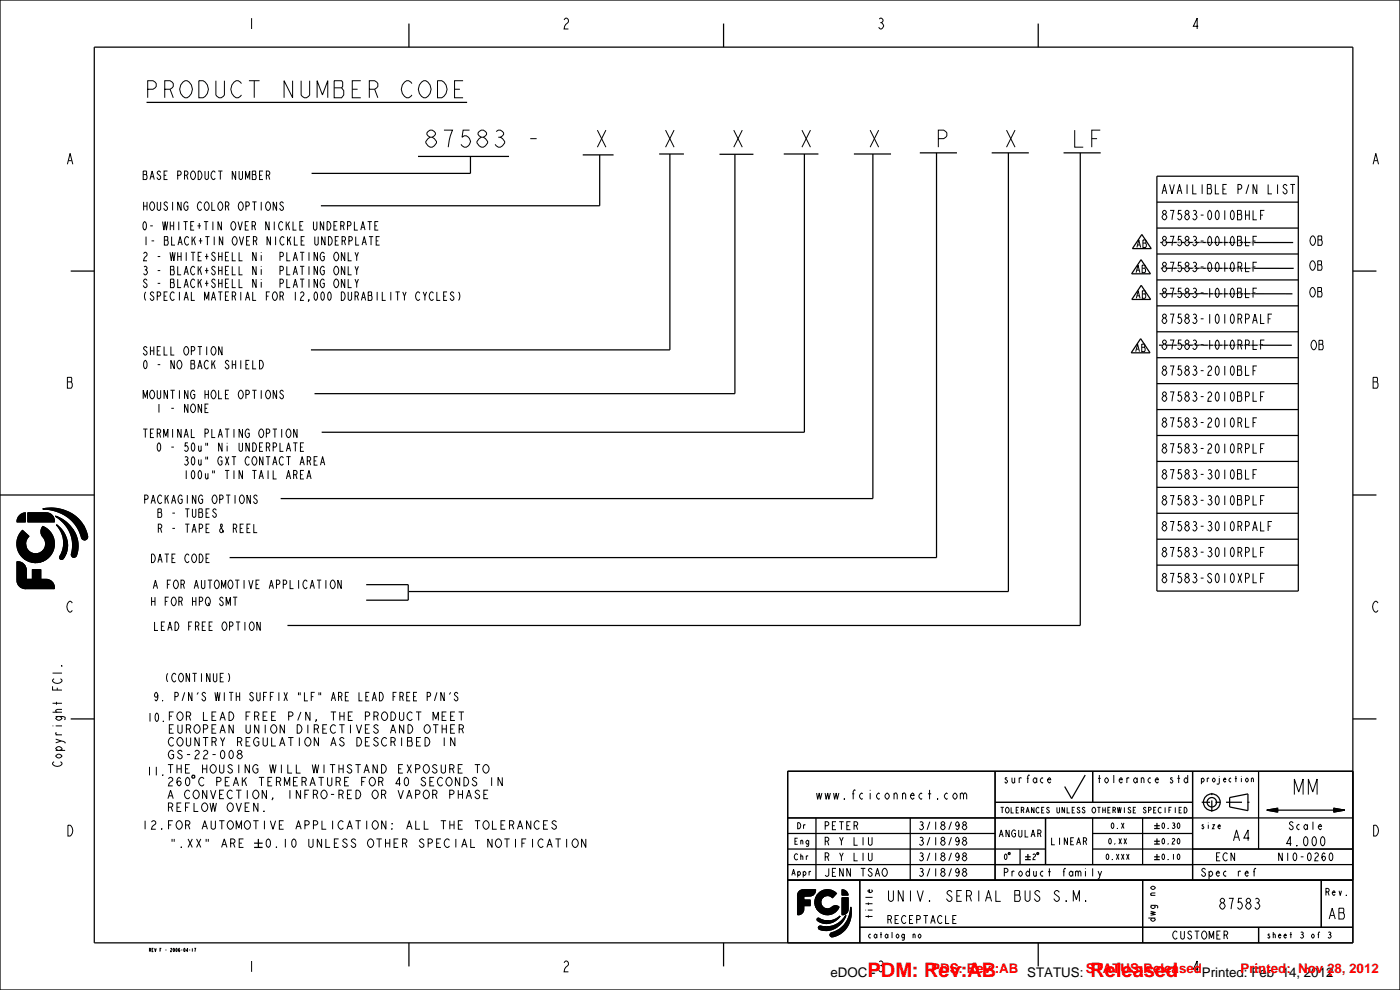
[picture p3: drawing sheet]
<svg xmlns="http://www.w3.org/2000/svg" width="297mm" height="210mm" viewBox="0 0 297 210" stroke-linecap="round" stroke-linejoin="round" font-family="sans-serif">
<defs><g id="words">
<g font-size="4.7" fill="#fff">
<text x="30.4" y="20.7">PRODUCT NUMBER CODE</text>
<text x="89.7" y="31.2">87583 -</text>
<text x="140.4" y="31.2">X</text>
<text x="185.6" y="31.2">X</text>
<text x="196.9" y="31.2">LF</text>
</g>
<text font-size="4.3" fill="#fff" x="274" y="168.5">MM</text>
<g font-size="4.2" fill="#f00">
<text x="184.1" y="207.2">PDM: Rev:AB</text>
<text x="231.3" y="207.2">Released</text>
<text x="281.7" y="207.2">.</text>
</g>
<g font-size="3" fill="#fff">
<text x="52.5" y="6.1">1</text>
<text x="119.2" y="6.1">2</text>
<text x="186" y="6.1">3</text>
<text x="252.7" y="6.1">4</text>
<text x="13.9" y="34.8">A</text>
<text x="291" y="34.8">A</text>
<text x="13.9" y="82.3">B</text>
<text x="291" y="82.3">B</text>
<text x="14" y="129.8">C</text>
<text x="291" y="129.8">C</text>
<text x="14" y="177.3">D</text>
<text x="261.8" y="178.4">A4</text>
<text x="291" y="177.3">D</text>
<text x="188" y="191.2">UNIV. SERIAL BUS S.M.</text>
<text x="258.4" y="192.9">87583</text>
<text x="281.6" y="195">AB</text>
<text x="52.5" y="206.1">1</text>
<text x="119.2" y="206.1">2</text>
<text x="185.9" y="206.1">3</text>
<text x="252.7" y="206.1">4</text>
</g>
<text font-size="2.8" x="176.2" y="207.2">eDOC -</text>
<g font-size="2.8" fill="#f00">
<text x="197.6" y="206.5">PDS: Rev :AB STATUS: STATUS:ReleasedPrinted: Feb 14, 2012</text>
<text x="263.2" y="206.5">Printed: Nov 28, 2012</text>
</g>
<g font-size="2.6" fill="#fff">
<text x="246.2" y="41.1">AVAILIBLE P/N LIST</text>
<text x="246.2" y="46.6">87583-0010BHLF</text>
<text x="246.2" y="52.1">87583-0010BLF</text>
<text x="277.7" y="52">OB</text>
<text x="246.2" y="57.6">87583-0010RLF</text>
<text x="277.7" y="57.3">OB</text>
<text x="246.2" y="63.1">87583-1010BLF</text>
<text x="277.7" y="63">OB</text>
<text x="246.2" y="68.6">87583-1010RPALF</text>
<text x="246.2" y="74.1">87583-1010RPLF</text>
<text x="277.9" y="74.2">OB</text>
<text x="246.2" y="79.6">87583-2010BLF</text>
<text x="246.2" y="85.1">87583-2010BPLF</text>
<text x="246.2" y="90.6">87583-2010RLF</text>
<text x="246.2" y="96.1">87583-2010RPLF</text>
<text x="246.2" y="101.6">87583-3010BLF</text>
<text x="246.2" y="107.1">87583-3010BPLF</text>
<text x="246.2" y="112.6">87583-3010RPALF</text>
<text x="246.2" y="118.1">87583-3010RPLF</text>
<text x="246.2" y="123.6">87583-S010XPLF</text>
<text x="13.1" y="162.8" transform="rotate(-90 13.1 162.8)">Copyright FCI.</text>
<text x="172.9" y="169.6">www.fciconnect.com</text>
<text x="272.5" y="179.5">4.000</text>
</g>
<g font-size="2.4" fill="#fff">
<text x="30.1" y="38.1">BASE PRODUCT NUMBER</text>
<text x="30.1" y="44.6">HOUSING COLOR OPTIONS</text>
<text x="30" y="48.8">0- WHITE+TIN OVER NICKLE UNDERPLATE</text>
<text x="30.3" y="52">1- BLACK+TIN OVER NICKLE UNDERPLATE</text>
<text x="30.1" y="55.3">2 - WHITE+SHELL Ni</text>
<text x="30.1" y="58.3">3 - BLACK+SHELL Ni</text>
<text x="58.3" y="55.3">PLATING ONLY</text>
<text x="58.3" y="58.3">PLATING ONLY</text>
<text x="30.1" y="61">S - BLACK+SHELL Ni</text>
<text x="30.1" y="63.7">(SPECIAL MATERIAL FOR 12,000 DURABILITY CYCLES)</text>
<text x="58.3" y="61">PLATING ONLY</text>
<text x="30.1" y="75.3">SHELL OPTION</text>
<text x="30.1" y="78.2">0 - NO BACK SHIELD</text>
<text x="30.1" y="84.6">MOUNTING HOLE OPTIONS</text>
<text x="32.9" y="87.5">1 - NONE</text>
<text x="30.1" y="92.8">TERMINAL PLATING OPTION</text>
<text x="32.9" y="95.7">0 - 50u&quot; Ni UNDERPLATE</text>
<text x="38.6" y="101.6">100u&quot; TIN TAIL AREA</text>
<text x="38.6" y="98.7">30u&quot; GXT CONTACT AREA</text>
<text x="30.3" y="106.8">PACKAGING OPTIONS</text>
<text x="33.2" y="113">R - TAPE &amp; REEL</text>
<text x="33.2" y="109.7">B - TUBES</text>
<text x="31.8" y="119.3">DATE CODE</text>
<text x="32.2" y="124.9">A FOR AUTOMOTIVE APPLICATION</text>
<text x="31.8" y="128.5">H FOR HPQ SMT</text>
<text x="32.4" y="133.7">LEAD FREE OPTION</text>
<text x="32.4" y="148.7">9. P/N'S WITH SUFFIX &quot;LF&quot; ARE LEAD FREE P/N'S</text>
<text x="34.8" y="144.6">(CONTINUE)</text>
<text x="31.1" y="153.1">10.FOR LEAD FREE P/N, THE PRODUCT MEET</text>
<text x="35.5" y="155.5">EUROPEAN UNION DIRECTIVES AND OTHER</text>
<text x="35.5" y="158.3">COUNTRY REGULATION AS DESCRIBED IN</text>
<text x="35.5" y="161">GS-22-008</text>
<text x="31" y="164.5">11.THE HOUSING WILL WITHSTAND EXPOSURE TO</text>
<text x="35.3" y="166.7">260</text>
<text x="41.9" y="166.7">C PEAK TERMERATURE FOR 40 SECONDS IN</text>
<text x="35.3" y="169.4">A CONVECTION, INFRO-RED OR VAPOR PHASE</text>
<text x="35.3" y="172.1">REFLOW OVEN.</text>
<text x="29.9" y="175.9">12.FOR AUTOMOTIVE APPLICATION: ALL THE TOLERANCES</text>
<text x="35.8" y="179.8">&quot;.XX&quot; ARE</text>
<text x="56" y="179.8">0.10 UNLESS OTHER SPECIAL NOTIFICATION</text>
</g>
<g font-size="2.2" fill="#fff">
<text x="212.7" y="166.1">surface</text>
<text x="232.5" y="166.1">tolerance std</text>
<text x="174.7" y="179.3">R Y LIU</text>
<text x="174.7" y="176">PETER</text>
<text x="194.7" y="179.3">3/18/98</text>
<text x="194.7" y="176">3/18/98</text>
<text x="273.2" y="176">Scale</text>
<text x="174.7" y="185.9">JENN TSAO</text>
<text x="174.7" y="182.6">R Y LIU</text>
<text x="194.7" y="185.9">3/18/98</text>
<text x="194.7" y="182.6">3/18/98</text>
<text x="212.7" y="185.9">Product family</text>
<text x="254.6" y="185.9">Spec ref</text>
<text x="257.7" y="182.6">ECN</text>
<text x="270.9" y="182.6">N10-0260</text>
<text x="188" y="195.9">RECEPTACLE</text>
<text x="248.6" y="199.2">CUSTOMER</text>
</g>
<g font-size="2.1" fill="#fff">
<text x="240.9" y="52.5">AB</text>
<text x="240.8" y="57.8">AB</text>
<text x="240.8" y="63.3">AB</text>
<text x="240.7" y="74.6">AB</text>
</g>
<g font-size="2" fill="#fff">
<text x="211.7" y="177.5">ANGULAR</text>
<text x="222.7" y="179.2">LINEAR</text>
<text x="280.9" y="190">Rev.</text>
<text x="185.1" y="195.1" transform="rotate(-90 185.1 195.1)">title</text>
<text x="245.1" y="195.7" transform="rotate(-90 245.1 195.7)">dwg no</text>
</g>
<g font-size="1.7" fill="#fff">
<text x="254.6" y="165.9">projection</text>
<text x="168.3" y="179.1">Eng</text>
<text x="168.9" y="175.8">Dr</text>
<text x="254.6" y="175.8">size</text>
<text x="167.8" y="185.7">Appr</text>
<text x="168.3" y="182.4">Chr</text>
<text x="184" y="199">catalog no</text>
<text x="268.6" y="199">sheet</text>
<text x="275.6" y="199">3 of</text>
<text x="281.4" y="199">3</text>
</g>
<g font-size="1.6" fill="#fff">
<text x="212.1" y="172.5">TOLERANCES UNLESS OTHERWISE SPECIFIED</text>
<text x="234.9" y="179">0.XX</text>
<text x="235.5" y="175.7">0.X</text>
<text x="246.2" y="179">0.20</text>
<text x="246.2" y="175.7">0.30</text>
<text x="212.8" y="182.3">0</text>
<text x="218.9" y="182.3">2</text>
<text x="234.4" y="182.3">0.XXX</text>
<text x="246.2" y="182.3">0.10</text>
</g>
<text font-size=".9" fill="#fff" x="31.6" y="201.9">REV F - 2006-04-17</text>
</g></defs>
<g fill="none" stroke="#000" stroke-width=".21">
<path d="M53.4 3.9v2.2M119.7 4.2l.3-.3h.2l.4 .3a.89 .89 0 0 1-.6 1l-.3 .9h.9M186.5 4l.3-.1a.53 .53 0 0 1 .5 .5l-.3 .4a.69 .69 0 0 1 .4 .8 .69 .69 0 0 1-.6 .5l-.4-.3M186.8 4.8h.2M254.2 5.6h-1l.8-1.7v2.2M14.3 34.8l.6-2.3 .5 2.3M14.5 34.1h.7M291.3 34.8l.6-2.3 .5 2.3M291.5 34.1h.7M14.3 80h.8l.1 .2-.1 .8 .2 .4v.6l-.2 .3h-.8zM14.3 81h.8M291.3 80h.8l.1 .2-.1 .8 .2 .4v.6l-.2 .3h-.8z"/>
<path d="M291.3 81h.8M5.4 115.4v3.2M15.3 127.9l-.3-.4a1.22 1.22 0 0 0-.8 1.2 1.22 1.22 0 0 0 .8 1.1l.3-.3M292.3 127.9l-.3-.4a1.22 1.22 0 0 0-.8 1.2 1.22 1.22 0 0 0 .8 1.1l.3-.3M11.1 145.6v.8h2M11.1 154h.2M11.1 151.1h2M11.1 149.2h2M11.1 142.8h2M11.5 144l-.4 .3a1.06 1.06 0 0 0 1 .7 1.06 1.06 0 0 0 1-.7l-.3-.3M11.8 157.6l1.2-.4 .5 .1 .3 .2v.2M11.8 152l1.8 .1 .2 .1v.4l-.2 .1"/>
<path d="M11.8 159.2h2M11.8 156.8l1.2 .4M11.8 155.9h1.3M11.8 154h1.3M12 155.4l-.2 .3 .3 .2M12 148.9v.6M12.1 145.9v.5M12.3 159.2l-.5-.4a.7 .7 0 0 1 .8-.4 .7 .7 0 0 1 .5 .6l-.5 .2M12.3 152l-.5 .4a.74 .74 0 0 0 .7 .4 .74 .74 0 0 0 .6-.4l-.5-.4M13 141.3l.1-.1zM13.1 150.5h-1l-.3 .2 .2 .4h.1M11.5 161.6l-.4 .3a1.06 1.06 0 0 0 1 .7 1.06 1.06 0 0 0 1-.7l-.3-.3"/>
<path d="M12 160.2a.72 .72 0 0 1 1.1 .2 .74 .74 0 0 1-.6 .4 .74 .74 0 0 1-.7-.4zM14.4 175a.79 .79 0 0 1 .9 .6 1.43 1.43 0 0 1-.4 1.7h-.5zM168.6 178.5h.4M169.2 177.8h-.6v1.3h.6M169.2 174.5a.65 .65 0 0 1 .7 .6 .65 .65 0 0 1-.7 .7zM169.9 178.5l.3-.3 .1 .3v.6M169.9 178.2v.9M170.5 174.9v.9M170.8 175l-.2-.1-.1 .3M171.6 178.6l-.3-.4-.3 .4 .3 .5 .3-.3M171.6 178.2l-.1 1.2-.1 .1-.3-.1M173.2 168.2l.3 1.4 .3-1.4 .2 1.4 .4-1.4"/>
<path d="M175 168.2l.3 1.4 .3-1.4 .2 1.4 .4-1.4M175.1 178.5h.4l.3-.3v-.3l-.3-.3h-.4v1.7M175.1 175.2h.4l.3-.3v-.3l-.3-.3h-.4v1.7M175.5 178.5l.3 .8M176.6 175.2h.5M176.8 168.2l.3 1.4 .3-1.4 .2 1.4 .4-1.4M177.4 174.3h-.8v1.7h.8M178 174.3h1M178.1 177.6l.4 .9v.8M178.5 174.3v1.7M178.9 177.6l-.4 .9M179.1 169.4l.1 .2z"/>
<path d="M179.6 175.2h.5M180.4 174.3h-.8v1.7h.8M180.8 168.4h.4M181.2 177.6v1.7h.7M181.2 175.2h.5l.2-.3v-.3l-.2-.3h-.5v1.7M181.4 167.7l-.2-.2-.2 .4v1.7M181.7 175.2l.2 .8M183 168.4l-.2-.2-.4 .5v.3l.2 .4 .2 .2 .2-.2M183.1 177.6v1.7M184.2 177.6v1.4l.3 .3 .5-.3v-1.4M184.6 167.5v.2M184.6 168.2v1.4"/>
<path d="M186.6 168.4l-.2-.2-.5 .5v.3l.3 .4 .2 .2 .2-.2M188 168.4l.2-.2 .5 .5v.3l-.5 .6-.4-.6v-.3zM189.7 168.6l.2-.4h.2l.2 .4v1M189.7 168.2v1.4M191.5 168.6l.2-.4h.2l.2 .4v1M191.5 168.2v1.4M193.2 168.7h.7l-.3-.5-.4 .5v.3l.4 .6 .3-.4M195.2 177.7l.1-.1 .4 .1 .1 .3-.3 .3a.46 .46 0 0 1 .3 .7 .46 .46 0 0 1-.7 0M195.2 174.4l.3-.1 .3 .3-.3 .4a.46 .46 0 0 1 .3 .7 .46 .46 0 0 1-.7 0M195.3 178.3h.2M195.3 175h.2M195.6 168.4l-.2-.2-.5 .5v.3l.3 .4 .2 .2 .2-.2"/>
<path d="M196.9 168.4h.6M197.2 167.5v2.1M197.3 177.6l-.6 1.7M197.3 174.3l-.6 1.7M198.5 174.3v1.7M198.5 177.6v1.7M198.9 169.4l.1 .2zM199.9 178.3l-.3-.3 .3-.4 .5 .3-.3 .4M199.9 175l-.3-.3 .3-.4 .5 .3-.3 .4M201 168.4l-.2-.2-.5 .5v.3l.3 .4 .2 .2 .2-.2M201.8 177.6l-.5 1.7M201.8 174.3l-.5 1.7"/>
<path d="M202.4 168.4l.2-.2 .5 .5v.3l-.5 .6-.4-.6v-.3zM203.5 178.2l-.1 .3-.3 .1-.3-.1a.63 .63 0 0 1 .3-.9l.2 .1a1.11 1.11 0 0 1-.2 1.6l-.3-.3M203.5 174.9l-.1 .3-.3 .1-.3-.1a.63 .63 0 0 1 .3-.9l.2 .1a1.11 1.11 0 0 1-.2 1.6l-.3-.3M203.7 168.6l.2-.4h.3l.2 .4v1M203.7 168.2v1.4M204.4 168.6l.2-.4h.2l.3 .4v1M204.5 178.3l-.3-.3 .3-.4 .5 .3-.3 .4M204.5 175l-.3-.3 .3-.4 .5 .3-.3 .4M212 177.6l.4-1.5 .4 1.5M212.1 177h.6M212.3 171.2h.6M212.6 171.2v1.2"/>
<path d="M213.5 171.4l.1-.2a.62 .62 0 0 1 .5 .6 .62 .62 0 0 1-.5 .6l-.3-.6zM213.6 165.1l-.1-.1-.3 .1 .5 .6-.2 .4h-.2l-.1-.3M214.1 176.1v1.5l-.7-1.5v1.5M214.5 171.2v1.2h.5M214.7 165v.8l.2 .3h.2l.2-.3M215.3 165v1.1M215.4 176.3l-.2-.2a.77 .77 0 0 0-.6 .7 .77 .77 0 0 0 .6 .8l.2-.3v-.5h-.3M215.6 171.8h.3M216.1 176.1v1.2l.3 .3 .4-.3v-1.2M216.1 171.2h-.5v1.2h.5M216.2 165v1.1M216.7 171.8h.3l.2-.2-.2-.4h-.3v1.2"/>
<path d="M216.7 165.1l-.3-.1-.2 .3M217 171.8l.2 .6M217.5 176.1v1.5h.6M217.7 172.4l.3-1.2 .3 1.2M217.8 172h.4M217.8 165.1h.4M218.4 164.5l-.2-.1-.2 .3v1.4M218.7 177.6l.5-1.5 .4 1.5M218.9 177h.5M219.4 171.2v1.2l-.6-1.2v1.2M219.9 165.4l-.3-.4-.4 .4v.3l.4 .4 .3-.4M219.9 165v1.1"/>
<path d="M220.2 176.8h.4l.2-.3v-.2l-.2-.2h-.4v1.5M220.4 171.4l-.2-.2a.62 .62 0 0 0-.4 .6 .62 .62 0 0 0 .4 .6l.2-.2M220.6 176.8l.2 .8M221 171.8h.3M221.3 165.1l-.2-.1-.4 .4 .2 .6 .2 .1 .2-.1M221.5 171.2h-.5v1.2h.5M222.2 165.4h.7l-.3-.4-.4 .4v.3l.4 .4 .3-.3M222.6 171.4l-.2-.2-.3 .2 .5 .6-.1 .4h-.2l-.3-.2M223.1 177.7v1.5h.7M224.2 171.2v1l.2 .2 .4-.2v-1M224.8 177.7v1.5M225.8 171.2v1.2l-.5-1.2v1.2"/>
<path d="M226.4 171.2v1.2h.5M226.5 177.7v1.5l-.7-1.5v1.5M227.1 178.5h.5M227.5 171.8h.3M227.8 177.7h-.7v1.5h.7M228 171.2h-.5v1.2h.5M228.4 179.2l.4-1.5 .4 1.5M228.6 178.7h.5M229.1 171.4l-.2-.2-.4 .2 .6 .6-.1 .4h-.3l-.2-.2M229.8 178.5h.5l.2-.3v-.2l-.2-.3h-.5v1.5M230.2 171.4l-.2-.2-.4 .2 .6 .6-.1 .4h-.3l-.2-.2M230.3 178.5l.2 .7"/>
<path d="M231.8 171.4l.2-.2a.62 .62 0 0 1 .5 .6 .62 .62 0 0 1-.5 .6l-.4-.6zM232.8 171.2h.7M232.9 165.1h.6M233.1 171.2v1.2M233.2 164.4v1.7M233.9 171.8h.6M233.9 171.2v1.2M234.5 171.2v1.2M234.6 165.1l.1-.1 .4 .4v.3l-.4 .4-.3-.4zM235 171.8h.4M235.3 178l.2-.2 .3 .4v.5l-.3 .4-.3-.4zM235.6 171.2h-.6v1.2h.6"/>
<path d="M235.9 174.6h.3l.1 .4-.1 .5-.2 .2-.2-.3zM236.1 171.8h.3l.2-.2-.2-.4h-.3v1.2M236.3 164.4v1.7M236.4 171.8l.2 .6M236.5 178.9l.1 .2zM237 175.7h.1zM237 171.2l.2 1.2 .3-1.2 .2 1.2 .2-1.2M237.4 177.8l.5 1.3M237.4 165.4h.7l-.3-.4-.4 .4v.3l.4 .4 .3-.3M237.9 177.8l-.5 1.3M237.9 174.6l.5 1.1M238.4 177.8l.6 1.3"/>
<path d="M238.4 174.6l-.5 1.1M238.5 171.2v1.2M239 177.8l-.6 1.3M239.1 165v1.1M239.5 165.1l-.3-.1-.1 .3M239.9 171.4l-.2-.2-.4 .2 .6 .6-.1 .4h-.3l-.2-.2M240.4 171.8h.4M241 171.2h-.6v1.2h.6M241.3 165.4l-.4-.4-.4 .4v.3l.4 .4 .4-.4M241.3 165v1.1M242.1 165.3l.2-.3h.2l.2 .3v.8M242.1 165v1.1"/>
<path d="M243.1 171.4l-.2-.2-.3 .2 .5 .6v.4h-.3l-.3-.2M243.7 171.8h.3l.2-.2-.2-.4h-.3v1.2M244.1 165.1l-.2-.1-.4 .4 .2 .6 .2 .1 .2-.1M244.7 171.8h.4M245.1 165.4h.6l-.2-.4-.4 .4v.3l.4 .4 .2-.3M245.3 171.2h-.6v1.2h.6M246.4 171.4l-.2-.2a.62 .62 0 0 0-.5 .6 .62 .62 0 0 0 .5 .6l.2-.2M246.6 178l.2-.2 .2 .4v.7l-.2 .2-.3-.4zM246.6 174.6h.3l.1 .4v.4l-.2 .3-.3-.3zM247.2 171.2v1.2M247.8 178.9l.1 .2zM247.8 175.7h.1z"/>
<path d="M248 171.8h.3M248.5 171.2h-.5v1.2M248.7 178l.2-.2 .3 .2-.5 1.1h.5M248.7 165.1l-.1-.1-.3 .1 .5 .6-.2 .4h-.2l-.2-.3M248.7 174.6h.4l.1 .2-.2 .2a.33 .33 0 0 1 .2 .6 .33 .33 0 0 1-.5-.1M248.9 175h.1M249.3 171.2v1.2M249.8 165.1h.5M249.9 178l.1-.2 .3 .4-.1 .7-.2 .2-.2-.4zM249.9 174.6h.3l.1 .4-.1 .5-.2 .2-.2-.3zM250 164.4v1.7M250.1 171.8h.4"/>
<path d="M250.7 171.2h-.6v1.2h.6M251.2 171.2a.6 .6 0 0 1 .6 .6 .6 .6 0 0 1-.6 .6zM252 165.4l-.4-.4-.4 .4v.3l.4 .4 .4-.4M252 164.4v1.7M254.9 165.4l.3-.4 .3 .4a.45 .45 0 0 1-.5 .5l-.1-.3M254.9 165v1.3M255.3 175l-.1-.1-.2 .1 .4 .5-.2 .3-.3-.2M256.1 165v.9M256.3 174.5v.1M256.3 174.9v.9M256.5 165.1l-.2-.1-.2 .3M257.2 174.9h.4l-.4 .9h.4"/>
<path d="M258.4 175.3h.5l-.2-.4-.3 .6 .3 .3 .2-.2M258.7 165l-.1 1.2-.1 .1-.3-.1M258.7 164.6v.1M259.5 165.4h.6l-.3-.4-.3 .6 .3 .3 .3-.2M261.2 165.1l-.2-.1-.3 .4 .2 .4 .1 .1 .2-.1M261.7 178.3l.6-2.2 .7 2.2M261.9 177.6h.8M262 165.1h.4M262.2 164.6v1.3M263.4 164.6v.1M263.4 165v.9M265 177.8h-1.1l.9-1.7v2.2"/>
<path d="M265.5 165.3l.3-.3 .1 .3v.6M265.5 165v.9M274 178.9h-1l.7-1.5v2.1M274.3 174.6l-.3-.3-.4 .3 .1 .3 .6 .5-.1 .5-.4 .1-.3-.4M274.6 168.6v-3.3l.9 2.7 .9-2.7v3.3M275.1 179.3l.1 .2zM275.7 175l-.2-.1-.4 .4 .2 .6 .2 .1 .2-.1M276.8 177.6l.2-.2 .2 .2a1.31 1.31 0 0 1-.2 1.9l-.2-.2a1.45 1.45 0 0 1 0-1.7zM277.4 175.3l-.4-.4-.4 .4v.3l.4 .4 .4-.4M277.4 174.9v1.1M277.6 168.6v-3.3l.9 2.7 .9-2.7v3.3M278.5 174.3v1.7"/>
<path d="M278.6 177.6l.2-.2 .2 .2a1.31 1.31 0 0 1-.2 1.9l-.2-.2a1.45 1.45 0 0 1 0-1.7zM279.7 175.3h.6l-.2-.4-.4 .4v.3l.4 .4 .2-.3M280.4 177.6l.2-.2 .2 .2a1.31 1.31 0 0 1-.2 1.9l-.2-.2a1.45 1.45 0 0 1 0-1.7zM291.4 175a.79 .79 0 0 1 .9 .6 1.43 1.43 0 0 1-.4 1.7h-.5zM168 185.7l.3-1.3 .4 1.3M168.1 185.3h.5M169.2 185.2l.3-.4 .3 .4a.45 .45 0 0 1-.4 .5l-.2-.3M169.2 181.3l-.2-.2a.67 .67 0 0 0-.5 .7 .67 .67 0 0 0 .5 .6l.2-.2M169.2 184.8v1.3M169.9 181.7l.3-.2 .1 .2v.7M169.9 181.1v1.3M170.4 185.2l.3-.4 .3 .4a.45 .45 0 0 1-.5 .5l-.1-.3"/>
<path d="M170.4 184.8v1.3M171.1 181.5v.9M171.4 181.6l-.2-.1-.1 .2M171.6 184.8v.9M172 184.9l-.2-.1-.2 .3M173.4 189.9h2.1M175.1 181.7h.4l.3-.2v-.3l-.3-.3h-.4v1.7M175.5 181.7l.3 .9M175.8 184.2v1.4l-.3 .3-.4-.3M176.6 185.1h.5M177.4 184.2h-.8v1.7h.8M178.1 180.9l.4 .8v.9"/>
<path d="M178.9 184.2v1.7l-.8-1.7v1.7M178.9 180.9l-.4 .8M180.4 184.2v1.7l-.8-1.7v1.7M181.2 180.9v1.7h.7M182.6 184.2h1M183.1 180.9v1.7M183.1 184.2v1.7M183.6 194.4h1.5M183.6 193.1h.1M183.6 191.7h1.5M183.6 190.3h1.5M184.1 193.1h1"/>
<path d="M184.2 191.4v.6M184.2 194.1v.6M184.2 180.9v1.4l.3 .3 .5-.3v-1.4M184.7 198.2l-.1-.1-.3 .4 .1 .4 .2 .1 .1-.1M184.8 188.7l.3 .3-.4 .3h-.2l-.4-.3 .4-.3v.6M185 184.5l-.3-.3-.5 .3 .1 .3 .7 .5-.1 .5-.4 .1-.4-.4M185.7 185.9l.4-1.7 .5 1.7M185.9 185.3h.5M186 198.5l-.3-.4-.3 .4 .3 .5 .3-.3M186 198.1v.9M186.7 198.2h.4M186.9 197.7v1.3"/>
<path d="M187.4 184.3l.2-.1a.87 .87 0 0 1 .7 .8 .87 .87 0 0 1-.7 .9l-.2-.1a1.02 1.02 0 0 1 0-1.5zM188.4 195h.4l.3-.2v-.3l-.3-.3h-.4v1.7M188.4 198.5l-.3-.4-.3 .4 .3 .5 .3-.3M188.4 198.1v.9M188.5 188.9v1.9l.4 .4h.2l.4-.4v-1.9M188.8 195l.3 .9M189.2 197.7v1.3M189.9 195h.5M190.7 194.2h-.8v1.7h.8M191.6 188.9v2.3l-1-2.3v2.3M191.9 198.5l-.3-.4-.3 .4 .3 .5 .3-.3M191.9 198.1l-.1 1.2-.1 .1-.3-.1"/>
<path d="M192.2 194.5l-.3-.3a.87 .87 0 0 0-.7 .8 .87 .87 0 0 0 .7 .9l.3-.3M192.9 195h.5M193.2 188.9v2.3M193.7 198.3l.3-.2 .1 .2v.7M193.7 198.1v.9M193.7 194.2h-.8v1.7h.8M194.5 195h.5l.2-.2v-.3l-.2-.3h-.5v1.7M194.6 188.9l.6 2.3 .7-2.3M195.2 184.3l.3-.1 .3 .3-.3 .4a.46 .46 0 0 1 .3 .7 .46 .46 0 0 1-.7 0M195.2 181l.1-.1 .4 .1 .1 .3-.3 .3a.46 .46 0 0 1 .3 .7 .46 .46 0 0 1-.7 0M195.3 184.9h.2M195.3 181.6h.2"/>
<path d="M195.9 194.2h1M196.4 194.2v1.7M197.2 191l.1 .2h-.1zM197.3 184.2l-.6 1.7M197.3 180.9l-.6 1.7M197.4 195.9l.5-1.7 .5 1.7M197.6 195.3h.6M198.5 180.9v1.7M198.5 184.2v1.7M199.8 194.5l-.3-.3a.87 .87 0 0 0-.6 .8 .87 .87 0 0 0 .6 .9l.3-.3M199.9 184.9l-.3-.3 .3-.4 .5 .3-.3 .4M199.9 181.6l-.3-.3 .3-.4 .5 .3-.3 .4"/>
<path d="M200.6 194.2v1.7h.8M201.8 184.2l-.5 1.7M201.8 180.9l-.5 1.7M201.9 189.3l-.3-.4a.56 .56 0 0 0-.7 .6l.4 .4a.78 .78 0 0 1 .5 1.1l-.5 .2-.5-.6M202.1 195h.5M202.9 194.2h-.8v1.7h.8M203 190.1h.6M203.5 184.8l-.1 .3-.3 .1-.3-.1a.63 .63 0 0 1 .3-.9l.2 .1a1.11 1.11 0 0 1-.2 1.6l-.3-.3M203.5 181.5l-.1 .2-.3 .2-.3-.2a.63 .63 0 0 1 .3-.8l.2 .1a1.11 1.11 0 0 1-.2 1.6l-.3-.3M204 188.9h-1v2.3h1M204.5 184.9l-.3-.3 .3-.4 .5 .3-.3 .4M204.5 181.6l-.3-.3 .3-.4 .5 .3-.3 .4"/>
<path d="M205.1 190.1h.6l.4-.4v-.4l-.4-.4h-.6v2.3M205.7 190.1l.4 1.1M207.6 188.9v2.3M209.1 191.2l.6-2.3 .7 2.3M209.3 190.4h.8M211.3 188.9v2.3h1M213.1 185.1h.4l.3-.3v-.3l-.3-.3h-.4v1.7M213.2 181.3l.2-.2 .2 .4v.6l-.2 .2-.3-.4zM214.7 184.8v1.1M215.2 184.9l-.3-.1-.2 .3M215.3 188.9h.9l.1 .2-.1 .8 .2 .3v.6l-.2 .4h-.9zM215.3 189.9h.9"/>
<path d="M216.3 184.9l.2-.1 .4 .4v.3l-.4 .4-.4-.4zM217.5 188.9v1.9l.4 .4h.2l.4-.4v-1.9M218.4 185.2l-.4-.4-.4 .4v.3l.4 .4 .4-.4M218.4 184.2v1.7M219.1 181.3l.2-.2 .4 .2-.6 1h.6M219.3 184.8v.8l.2 .3h.2l.1-.3M219.8 184.8v1.1M220.6 189.3l-.4-.4a.56 .56 0 0 0-.7 .6l.4 .4a.78 .78 0 0 1 .5 1.1l-.5 .2-.5-.6M221.3 184.9l-.2-.1-.4 .4 .2 .6 .2 .1 .2-.1M222.3 184.9h.6M222.6 184.2v1.7M224.7 189.3l-.4-.4a.56 .56 0 0 0-.6 .6l.4 .4a.78 .78 0 0 1 .5 1.1l-.5 .2-.5-.6"/>
<path d="M225.5 184.9h.4M226.1 184.3l-.2-.1-.2 .3v1.4M226.1 191l.2 .2h-.2zM227.6 185.2l-.4-.4-.4 .4v.3l.4 .4 .4-.4M227.6 184.8v1.1M227.7 191.2v-2.3l.6 1.9 .7-1.9v2.3M228.2 185.1l.2-.3h.1l.2 .3v.8M228.2 184.8v1.1M228.7 185.1l.2-.3h.2l.2 .3v.8M230.3 184.2v.1M230.3 184.8v1.1M230.3 191l.1 .2h-.1z"/>
<path d="M231.8 184.2v1.7M232.9 184.8l.4 1-.1 .4-.2 .3h-.1M233.7 184.8l-.4 1M234.8 181.3l.1-.2 .3 .4-.1 .6-.2 .2-.2-.4zM236 182.3h.1M236.8 181.1l.6 1.2M237.4 181.1l-.6 1.2M237.9 181.1l.5 1.2M238.4 181.1l-.5 1.2M239 181.1l.5 1.2M239.5 181.1l-.5 1.2M243.6 194.7h1.5"/>
<path d="M244.1 193.3l1 .3-1 .1 1 .3-1 .1M244.1 192l1.4 .1 .1 .1-.1 .4M244.1 189.9h1M244.5 194.7l-.4 .4 .4 .3h.2l.4-.3-.4-.4M244.5 192l-.4 .4 .4 .3h.2l.4-.3-.4-.4M245.1 189.4h-.7l-.3 .2 .3 .3M246.6 181.3l.2-.2 .2 .4v.6l-.2 .2-.3-.4zM247.8 182.3h.1zM248.9 181.1v1.2M249.7 197.8l-.3-.3a.87 .87 0 0 0-.6 .9 .87 .87 0 0 0 .6 .8l.3-.3M249.9 181.3l.1-.2 .3 .4-.1 .6-.2 .2-.2-.4zM250.5 197.5v1.4l.3 .3 .5-.3v-1.4"/>
<path d="M252.8 197.8l-.3-.3-.5 .3 .1 .3 .7 .5-.1 .5-.4 .1-.4-.4M253.5 197.5h.9M253.9 197.5v1.7M255.2 197.6l.2-.1a.87 .87 0 0 1 .6 .9 .87 .87 0 0 1-.6 .8l-.2-.1a1.02 1.02 0 0 1 0-1.5zM255.7 184.5l-.3-.3-.4 .3 .1 .3 .6 .5-.1 .5-.4 .1-.3-.4M256.5 185.2l.4-.4 .4 .4a.59 .59 0 0 1-.6 .7l-.2-.4M256.5 184.8v1.7M256.5 199.2v-1.7l.5 1.4 .5-1.4v1.7M258 185.2h.7l-.3-.4-.4 .4v.3l.4 .4 .3-.3M258.1 181.7h.5M258.1 198.3h.5M258.9 180.9h-.8v1.7h.8"/>
<path d="M258.9 197.5h-.8v1.7h.8M259 191.7l.2-.2a.67 .67 0 0 1 .7 .7 .67 .67 0 0 1-.7 .7l-.2-.2a.6 .6 0 0 1 0-1zM259.2 191.5l-.3-.4a.53 .53 0 0 1 .5-.6l.4 .4-.4 .6M259.7 198.3h.5l.2-.2v-.3l-.2-.3h-.5v1.7M260.1 184.9l-.2-.1-.4 .4 .2 .6 .2 .1 .2-.1M260.2 198.3l.2 .9M260.4 181.2l-.3-.3a.87 .87 0 0 0-.7 .9 .87 .87 0 0 0 .7 .8l.3-.3M260.7 190.5h.9l-.4 2.4M261.9 180.9v1.7l-.8-1.7v1.7M262.7 184.8v1.1M263.2 184.9l-.3-.1-.2 .3M263.5 190.5h-.7l-.1 1 .2-.2a.77 .77 0 0 1 .7 .8 .77 .77 0 0 1-.7 .8l-.4-.4"/>
<path d="M264.1 185.2h.7l-.3-.4-.4 .4v.3l.4 .4 .3-.3M264.5 191.7l.2-.2a.67 .67 0 0 1 .7 .7 .67 .67 0 0 1-.7 .7l-.2-.2a.6 .6 0 0 1 0-1zM264.7 191.5l-.3-.4a.53 .53 0 0 1 .6-.6l.3 .4-.3 .6M265.9 184.9h.3M266.3 190.7l.3-.2a.53 .53 0 0 1 .5 .6l-.3 .4a.69 .69 0 0 1 .5 .8 .69 .69 0 0 1-.7 .6l-.4-.4M266.4 184.3l-.2-.1-.2 .3v1.4M266.6 191.5h.2M269.3 198.2l-.1-.1-.2 .1 .4 .5-.2 .3-.3-.2M270.1 198.3l.3-.2 .1 .2v.7M270.1 197.7v1.3M271.2 198.5h.5l-.2-.4-.3 .6 .3 .3 .2-.2M272 180.9v1.7l-.7-1.7v1.7"/>
<path d="M272.4 198.5h.5l-.2-.4-.3 .6 .3 .3 .2-.2M273.2 180.9v1.7M273.6 198.2h.5M273.8 197.7v1.3M274.5 181l.2-.1 .2 .1a1.11 1.11 0 0 1-.2 1.6l-.2-.1a1.23 1.23 0 0 1 0-1.5zM275.9 181.7h.6M276 197.8l.3-.1 .2 .2-.2 .3a.35 .35 0 0 1 .2 .6 .35 .35 0 0 1-.6 0M276.1 198.2h.2M277.6 181l.2-.1 .2 .1a1.11 1.11 0 0 1-.2 1.6l-.2-.1a1.23 1.23 0 0 1 0-1.5zM278.9 181.2l.5-.3 .3 .3-.1 .4a1.15 1.15 0 0 0-.7 1h.8M279.5 198.2h.3M280 197.8l-.2-.1-.1 .2v1.1"/>
<path d="M281.1 181.2l-.3-.3-.2 .1a1.11 1.11 0 0 0 .2 1.6 .54 .54 0 0 0 .4-.5 .54 .54 0 0 0-.4-.5l-.3 .1-.1 .3M281.3 189.2h.4l.3-.2v-.3l-.3-.3h-.4v1.5M281.7 189.2l.3 .7M281.8 197.8l.2-.1 .2 .1 .1 .2-.2 .2a.35 .35 0 0 1 .2 .6 .35 .35 0 0 1-.6 0M282 198.2h.1M282 195l.6-2.3 .7 2.3M282.2 181l.2-.1 .1 .1a1.11 1.11 0 0 1-.1 1.6l-.2-.1a1.23 1.23 0 0 1 0-1.5zM282.2 194.2h.8M282.6 189.3h.6l-.2-.3-.4 .3v.3l.4 .3 .2-.2M284 192.7h.9l.2 .1-.2 .8 .3 .4v.6l-.3 .4h-.9zM284 193.6h.9M284.1 189l.2 .9 .3-.9"/>
<path d="M285.6 189.8l.1 .1zM31.7 201.5l.3-.1-.1-.2h-.2v.7M31.9 201.5l.1 .4M32.3 201.5h.1M32.5 201.2h-.2v.7h.2M32.8 201.2l.2 .7 .1-.7M33.9 201.5h.2M34.2 201.2h-.3v.7M35.1 201.5h.2M36.2 201.3l.1-.1a.27 .27 0 0 1 .2 .3 .27 .27 0 0 1-.3 .2v.2h.3M36.8 201.2l.2 .2-.1 .5-.2-.3zM37.4 201.2l.2 .2-.2 .5-.1-.3z"/>
<path d="M38.1 201.3l-.1-.1-.1 .2v.3l.2 .1v-.3l-.2 .1M38.5 201.5h.2M39.1 201.2l.2 .2-.2 .5-.1-.3zM39.9 201.7h-.4l.3-.5v.7M40.1 201.5h.2M40.8 201.2v.7M41.2 201.2h.3l-.1 .7M53.4 203.9v2.3M119.7 204.2l.3-.3h.2l.4 .3a.89 .89 0 0 1-.6 1l-.3 1h.9M186.5 204l.3-.1a.53 .53 0 0 1 .5 .5l-.3 .4a.69 .69 0 0 1 .4 .8 .69 .69 0 0 1-.6 .6l-.4-.4M186.8 204.8h.2M254.2 205.6h-1l.8-1.7v2.3"/>
<circle cx="200" cy="175.5" r=".46"/>
<circle cx="200" cy="178.8" r=".46"/>
<circle cx="204.6" cy="175.5" r=".46"/>
<circle cx="204.6" cy="178.8" r=".46"/>
<circle cx="257.5" cy="165.5" r=".34"/>
<circle cx="264.5" cy="165.5" r=".34"/>
<circle cx="190.4" cy="198.6" r=".34"/>
<circle cx="195.1" cy="198.6" r=".34"/>
<circle cx="200" cy="185.4" r=".46"/>
<circle cx="200" cy="182.1" r=".46"/>
<circle cx="204.6" cy="185.4" r=".46"/>
<circle cx="204.6" cy="182.1" r=".46"/>
<circle cx="244.6" cy="188.4" r=".4"/>
<circle cx="278.5" cy="198.6" r=".34"/>
</g>
<g fill="none" stroke="#000" stroke-width=".26">
<path d="M0 0h297v210h-297zM20 10h267v190h-267zM86.8 5v5M153.5 5v5M220.3 5v5M15 57.5h5M287 57.5h5M0 105h20M3.6 119.2l.9 .1 .7 .6 .2 4.9-1.1-.3-.6-.9zM3.6 119.2a1.76 1.76 0 0 1 1.9 1.7v2h1.4v-2h1.7v2a2.42 2.42 0 0 1 2.7 .9l.2 1h-6.1a1.76 1.76 0 0 1-1.8-1.7zM4.1 109.4l.8-.5 .5-.1v1.9h-1.8l.1-.5zM4.2 109.3l.6-.4 .6-.1v1.9h-1.8l.2-.7z"/>
<path d="M4.8 112.5l1.3 1.3-.4 .4-.3 .9-.1 3.5a4 4 0 0 1-.5-6.1zM4.8 112.5l1.3 1.3a2.14 2.14 0 0 0-.1 3 2.14 2.14 0 0 0 3 .1 2.14 2.14 0 0 0 .1-3 1.66 1.66 0 0 1 0-2.2 4 4 0 0 1 1.9 5.7 4 4 0 0 1-5.9 1.1 4 4 0 0 1-.3-6zM5.2 119.9l.2 .5 .1 2.5 6 1.9h-6.1zM5.4 115.4l-.1 3.2zM5.4 115.7l.4 .9 .5 2.5-1-.5zM5.8 116.6l.6 .6 .5 2.1-.6-.2zM5.9 108.8h3.9a1.75 1.75 0 0 1 1.7 1.9h-5.6zM6.4 117.2l.6 .2 .4 1.9h-.5zM7 117.4l.6 .1 .4 1.8h-.6zM7.6 117.5l.6-.1 .4 1.8-.6 .1zM8.2 117.4l.6-.3 .3 1.9-.5 .2zM8.8 117.1l.4-.4 .5 2-.6 .3z"/>
<path d="M9.1 108a8.2 8.2 0 0 1 8.6 3.5l.3 3-.5-.2a8.4 8.4 0 0 0-8.4-6.3zM9.1 108a7.7 7.7 0 0 1 9.5 6 .65 .65 0 0 1-.7 .5 .65 .65 0 0 1-.6-.5 8.3 8.3 0 0 0-8.2-6zM9.1 111.7a4 4 0 0 1 .6 7v-3.1a3.7 3.7 0 0 0-.9-2.3l-.1-.8zM9.7 115.6v3.1l-.5-2zM11.8 109.5a7.2 7.2 0 0 1 3.7 2.9l-.1 3a7.3 7.3 0 0 0-3.6-5.9zM11.8 109.5a6.5 6.5 0 0 1 4.2 8.6 .55 .55 0 0 1-.6 0 .55 .55 0 0 1-.2-.6 7.1 7.1 0 0 0-3.4-8zM12 111.3a5.4 5.4 0 0 1 1.8 2.3l.2 3.9-.4 .7-.1-3.3a5.8 5.8 0 0 0-1.5-3.6zM12 111.3a5 5 0 0 1 1.2 7.3 .42 .42 0 0 1-.5-.1 .42 .42 0 0 1 0-.5 5.5 5.5 0 0 0-.7-6.7zM13.5 116.1l.1 2.1-.2 .3a.42 .42 0 0 1-.6 .1 .42 .42 0 0 1-.1-.6zM13.5 114.9l.1 3.3zM13.8 113.6a4.8 4.8 0 0 1 .2 3.9zM15.4 115.9l.1 2.3-.4-.6z"/>
<path d="M15.5 112.4a5.4 5.4 0 0 1 .5 5.7l-.5 .1zM17.7 111.5l.9 2.3-.2 .5-.4 .2zM287 105h5M5.4 120.4l.1 2.5zM6.9 120.9h1.7v2l2.9 1.9-6-1.9h1.4zM8.6 122.9h1.2a1.77 1.77 0 0 1 1.7 1.9zM15 152.5h5M287 152.5h5M167.1 173.5h119.9M167.1 176.8h44M173.1 173.5v13.2M193.1 173.5v13.2"/>
<path d="M211.1 170.2h41.9M211.1 163.6v23.1M221.8 173.5v9.9M230.2 164.4l-2.9 5-1.4-2.6M231.8 163.6v6.6M231.8 173.5v9.9M231.8 176.8h21.2M242.4 173.5v9.9M244.8 178.5h1.2M244.8 179.1h1.2M244.8 175.2h1.2M244.8 175.7h1.2"/>
<path d="M245.4 174.6v1.1M245.4 177.8v1.3M253 163.6v23.1M260.9 169.2l3.8-.8v3.6l-3.8-.8zM267 163.6v16.5M268.8 171.8l2.2-.4v.4zM268.8 171.8h2.2v.4zM268.8 171.8l2.2-.4v.8zM268.8 171.8h16.4M283 171.4l2.2 .4h-2.2zM283 171.8h2.2l-2.2 .4zM283 171.4l2.2 .4-2.2 .4z"/>
<path d="M287 163.6h-119.9v36.4M167.1 186.7h119.9M167.1 183.4h119.9M167.1 180.1h54.7M169.2 189.9l3.3-.1-.3 .2h-1.7l-1.3 4zM169.4 189.2l.6-.4 .4-.1h2.6v.2a1.16 1.16 0 0 1-1.2 1.1h-1.3v.9h1.4v1.2h-1.4a1.38 1.38 0 0 1-1.3 1.9v-4.1zM169.5 189.1l.8-.3 2.7-.1-.1 .6-.4 .5-3.3 .1zM170.5 190h1.7zM170.5 190v.9h1.4v1.2h-1.4l-1.3 1.9zM170.5 192.1v.8a1.18 1.18 0 0 1-1.3 1.1zM172.9 191.3l1.3-.3-.1 .4-1.2 .3zM172.9 191.7l1.2-.3 .1 .4-1.2 .3z"/>
<path d="M172.9 190.9l1.4-.3-.1 .4-1.3 .3zM173 192.1l1.2-.3 .2 .4-1.3 .2zM173 190.5l1.7-.3-.4 .4-1.4 .3zM173.1 192.4l1.3-.2 .2 .3-1.3 .3zM173.3 192.8h2.1a1.85 1.85 0 0 0 1.4-.6l.6-.1 .6 .3a2.65 2.65 0 0 1-4.7 .4zM173.3 192.8l1.3-.3 .8 .3zM173.4 189.9l1.9 .1-2.3 .5zM173.4 189.9h2.1zM173.4 194.9l.2-.1a3.7 3.7 0 0 0 4.6-.5 3.3 3.3 0 0 1-4.8 .8zM173.4 194.9l.3-.1 1.3 .5-1.3 .1-.3-.2zM173.6 189.6a2.65 2.65 0 0 1 3.8-.1l-.8 .9-.9-.4-2.3-.1zM173.7 195.4l2.7-.1 1.1-.4 .7-.6-.6 .7-.9 .6-2.6 .1z"/>
<path d="M173.7 195.4h2.2zM173.7 196.7h3.8a3.2 3.2 0 0 1-3.8 .2zM173.7 196.5l.3-.1 1.2 .2-1.5 .1zM173.8 196.5l.1-.1a4.8 4.8 0 0 0 5.5-2.2 4.4 4.4 0 0 1-5.7 2.8zM173.8 189.3a2.65 2.65 0 0 1 3.6 .2l-.8 .9a1.43 1.43 0 0 0-2-.1 1.43 1.43 0 0 0-.1 2 1.43 1.43 0 0 0 2 .1 1.11 1.11 0 0 1 1.5 0 2.65 2.65 0 0 1-4 1.1 2.65 2.65 0 0 1-.2-4.2zM174.1 195.7l2.6-.1a3.2 3.2 0 0 1-2.6 .1zM175.5 196.6a4.9 4.9 0 0 0 3.9-2.4 4.8 4.8 0 0 1-1.9 2.5zM176.1 198.3l2-.2-1.5 .6-.3-.1zM178.6 188.7l.8 .3 .5 .9h-1.3zM178.6 190.4h1.3v2.5a1.17 1.17 0 0 1-1.3 1.1zM178.6 188.7a1.27 1.27 0 0 1 1.3 1.2h-1.3zM180.5 192.4a5.5 5.5 0 0 1-2.4 5.7l-2 .2 .1-.2a6.1 6.1 0 0 0 3.9-3.7z"/>
<path d="M180.5 192.4a5.1 5.1 0 0 1-4.1 6.3 .43 .43 0 0 1-.3-.4 .43 .43 0 0 1 .3-.4 5.6 5.6 0 0 0 4.1-5.5zM182.4 196.7h104.6M182.4 186.7v13.3M214 180.8l.3 .2-.1 .3-.3-.2zM216.4 180.1v3.3M217.5 181.7h1.2M217.5 182.3h1.2M218.1 181.1v1.2M220 180.8l.3 .2-.1 .3-.3-.2zM231.8 180.1h55.2M242.4 186.7v13.3M244.8 181.7h1.2"/>
<path d="M244.8 182.3h1.2M245.4 181.1v1.2M267 196.7v3.3M280.3 186.7v10M86.8 200v5M153.5 200v5M220.3 200v5"/>
<circle cx="257.1" cy="170.2" r="1.78"/>
<circle cx="257.1" cy="170.2" r="1"/>
</g>
<g fill="#000">
<path d="M4.8 112.5l1.3 1.3-.4 .4-.3 .9-.1 3.5a4 4 0 0 1-.5-6.1zM4.2 109.3l.6-.4 .6-.1v1.9h-1.8l.2-.7zM5.4 115.7l.4 .9 .5 2.5-1-.5zM5.8 116.6l.6 .6 .5 2.1-.6-.2zM6.4 117.2l.6 .2 .4 1.9h-.5zM7 117.4l.6 .1 .4 1.8h-.6zM7.6 117.5l.6-.1 .4 1.8-.6 .1zM8.2 117.4l.6-.3 .3 1.9-.5 .2zM9.1 111.7a4 4 0 0 1 .6 7v-3.1a3.7 3.7 0 0 0-.9-2.3l-.1-.8zM8.8 117.1l.4-.4 .5 2-.6 .3zM9.1 108a8.2 8.2 0 0 1 8.6 3.5l.3 3-.5-.2a8.4 8.4 0 0 0-8.4-6.3zM9.7 115.6v3.1l-.5-2z"/>
<path d="M5.9 108.8h3.9a1.75 1.75 0 0 1 1.7 1.9h-5.6zM11.8 109.5a7.2 7.2 0 0 1 3.7 2.9l-.1 3a7.3 7.3 0 0 0-3.6-5.9zM12 111.3a5.4 5.4 0 0 1 1.8 2.3l.2 3.9-.4 .7-.1-3.3a5.8 5.8 0 0 0-1.5-3.6zM13.5 116.1l.1 2.1-.2 .3a.42 .42 0 0 1-.6 .1 .42 .42 0 0 1-.1-.6zM13.5 114.9l.1 3.3zM13.8 113.6a4.8 4.8 0 0 1 .2 3.9zM15.4 115.9l.1 2.3-.4-.6zM15.5 112.4a5.4 5.4 0 0 1 .5 5.7l-.5 .1zM17.7 111.5l.9 2.3-.2 .5-.4 .2zM3.6 119.2l.9 .1 .7 .6 .2 4.9-1.1-.3-.6-.9zM5.2 119.9l.2 .5 .1 2.5 6 1.9h-6.1zM5.4 120.4l.1 2.5z"/>
<path d="M6.9 120.9h1.7v2l2.9 1.9-6-1.9h1.4zM8.6 122.9h1.2a1.77 1.77 0 0 1 1.7 1.9zM170.5 192.1v.8a1.18 1.18 0 0 1-1.3 1.1zM169.5 189.1l.8-.3 2.7-.1-.1 .6-.4 .5-3.3 .1zM170.5 190v.9h1.4v1.2h-1.4l-1.3 1.9zM170.5 190h1.7zM169.2 189.9l3.3-.1-.3 .2h-1.7l-1.3 4zM173.4 194.9l.3-.1 1.3 .5-1.3 .1-.3-.2zM173.7 196.5l.3-.1 1.2 .2-1.5 .1zM172.9 191.3l1.3-.3-.1 .4-1.2 .3zM172.9 191.7l1.2-.3 .1 .4-1.2 .3zM172.9 190.9l1.4-.3-.1 .4-1.3 .3z"/>
<path d="M173 192.1l1.2-.3 .2 .4-1.3 .2zM173 190.5l1.7-.3-.4 .4-1.4 .3zM173.1 192.4l1.3-.2 .2 .3-1.3 .3zM173.4 189.9l1.9 .1-2.3 .5zM173.3 192.8l1.3-.3 .8 .3zM173.7 196.7h3.8a3.2 3.2 0 0 1-3.8 .2zM173.7 195.4h2.2zM173.6 189.6a2.65 2.65 0 0 1 3.8-.1l-.8 .9-.9-.4-2.3-.1zM174.1 195.7l2.6-.1a3.2 3.2 0 0 1-2.6 .1zM173.3 192.8h2.1a1.85 1.85 0 0 0 1.4-.6l.6-.1 .6 .3a2.65 2.65 0 0 1-4.7 .4zM176.1 198.3l2-.2-1.5 .6-.3-.1zM173.7 195.4l2.7-.1 1.1-.4 .7-.6-.6 .7-.9 .6-2.6 .1z"/>
<path d="M178.6 190.4h1.3v2.5a1.17 1.17 0 0 1-1.3 1.1zM175.5 196.6a4.9 4.9 0 0 0 3.9-2.4 4.8 4.8 0 0 1-1.9 2.5zM178.6 188.7l.8 .3 .5 .9h-1.3zM180.5 192.4a5.5 5.5 0 0 1-2.4 5.7l-2 .2 .1-.2a6.1 6.1 0 0 0 3.9-3.7z"/>
</g>
<path d="M268.8 171.6h2.2M268.8 172h2.2M283 171.6h2.2M283 172h2.2" fill="none" stroke="#000" stroke-width=".4"/>
<path d="M257.1 168.2v4M265.1 170.2h-10.2" fill="none" stroke="#000" stroke-width=".26" stroke-dasharray="1.1 1.1 3.4 1.1" stroke-dashoffset=".7" stroke-linecap="butt"/>
<!-- layer: 0 -->
<g fill="none" stroke="#000" stroke-width=".21">
<path d="M31.8 151.2v1.9M33.1 151.4l.2-.2a1.22 1.22 0 0 1 0 1.9 1.28 1.28 0 0 1-.2-1.7zM33.5 147.5l-.1 .3-.3 .1-.2-.1a.71 .71 0 0 1 .2-.9 1.22 1.22 0 0 1 0 1.8l-.2-.3M34.5 148.5l.1 .2zM34.6 152.9l.1 .2zM35.6 142.8a1.61 1.61 0 0 0 0 1.8M35.9 151.9h.6M35.9 154.6h.6M36.8 151h-.9v1.8M36.8 153.7h-.9v1.8h.9M36.8 156.7l-.3-.3a.91 .91 0 0 0-.8 .9 .91 .91 0 0 0 .8 1l.3-.4M36.8 159.5l-.3-.3a.91 .91 0 0 0-.8 .9 .91 .91 0 0 0 .8 .9l.3-.3v-.6h-.4"/>
<path d="M37.1 147.8h.5l.2-.3v-.3l-.2-.3h-.5v1.8M37.3 143.1l-.3-.3a.96 .96 0 0 0-.6 .9 .96 .96 0 0 0 .6 .9l.3-.3M37.7 153.7v1.5l.4 .3h.2l.3-.3v-1.5M37.8 151.2l.3-.2a.91 .91 0 0 1 .8 .9 .91 .91 0 0 1-.8 .9l-.3-.1a1.01 1.01 0 0 1 0-1.5zM37.8 156.6l.3-.2a.91 .91 0 0 1 .8 .9 .91 .91 0 0 1-.8 1l-.3-.2a1.01 1.01 0 0 1 0-1.5zM38.1 143l.2-.2a.96 .96 0 0 1 .6 .9 .96 .96 0 0 1-.6 .9l-.2-.1a1.18 1.18 0 0 1 0-1.5zM38.6 159.5l-.3-.3a.47 .47 0 0 0-.6 .4l.4 .3a.55 .55 0 0 1 .5 .4 .55 .55 0 0 1-.3 .7l-.5-.2-.2-.3M39.2 146.9l-.6 1.8M39.5 151.9l.8-.1 .1-.2-.1-.4-.8-.2v1.8M39.5 154.6l.8-.1 .1-.2-.1-.4-.8-.2v1.8M39.5 156.4v1.5l.4 .4h.2l.3-.4v-1.5M40.1 151.9l.3 .9"/>
<path d="M40.1 154.6l.3 .9M40.2 142.8v1.8l-.7-1.8v1.8M40.7 146.9v1.8l-.7-1.8v1.8M40.8 142.8h.9M41.3 142.8v1.8M41.3 159.5l.4-.3h.2l.4 .3a.7 .7 0 0 1-.6 .7l-.4 .8h1M41.5 153.9l.2-.2a.91 .91 0 0 1 .8 .9 .91 .91 0 0 1-.8 .9l-.2-.1a1.01 1.01 0 0 1 0-1.5zM42.1 146.9l-.3 .4M42.3 156.4v1.9l-1-1.9v1.9M42.7 142.8v1.8M43 156.4h1.2M43.2 151v1.8h.9"/>
<path d="M43.2 154.6l.7-.1 .2-.2-.2-.4-.7-.2v1.8M43.2 159.5l.3-.3h.2l.4 .3a.7 .7 0 0 1-.6 .7l-.3 .8h.9M43.6 147.2l-.3-.3-.4 .3 .1 .3 .6 .6-.1 .4-.3 .2-.4-.5M43.6 156.4v1.9M44.5 142.8v1.8l-.7-1.8v1.8M45 157.3l.8-.1 .1-.2-.1-.4-.8-.2v1.9M45 151.9h.5M45 154.6h.5M45.3 142.8v1.5l.2 .3 .5-.3v-1.5M45.5 157.3l.4 1M45.6 146.9l.3 1.8 .2-1.8 .3 1.8 .3-1.8M45.9 151h-.9v1.8h.9"/>
<path d="M45.9 153.7h-.9v1.8h.9M46.7 152.8l.5-1.8 .6 1.8M46.7 155.5l.5-1.8 .6 1.8M46.7 143.7h.5M46.8 156.4l.4 .9v1M46.9 152.2h.7M46.9 154.9h.7M47 159.3l.2-.1 .3 .1a1.11 1.11 0 0 1-.3 1.7l-.2-.2a1.21 1.21 0 0 1 0-1.5zM47.4 142.8h-.7v1.8h.7M47.6 146.9v1.8M47.7 156.4l-.5 .9M48.4 142.8a1.61 1.61 0 0 1 0 1.8"/>
<path d="M48.6 151a.91 .91 0 0 1 1 .9 .91 .91 0 0 1-1 .9zM48.6 146.9h.9M48.8 159.3l.2-.1 .3 .1a1.11 1.11 0 0 1-.3 1.7l-.2-.2a1.21 1.21 0 0 1 0-1.5zM49 146.9v1.8M49.5 153.7v1.8l-.9-1.8v1.8M50.1 146.9v1.8M50.1 147.8h.7M50.4 157.3l.8-.1 .1-.2-.1-.4-.8-.2v1.9M50.7 159.9l-.3-.3a.47 .47 0 0 1 .6-.4l.3 .3-.3 .4M50.8 146.9v1.8M51 157.3l.3 1M52.2 153.7v1.5l.3 .3h.3l.3-.3v-1.5"/>
<path d="M52.2 151.9h.6M52.2 157.3h.6M53.1 151h-.9v1.8M53.1 156.4h-.9v1.9h.9M53.7 147.2l-.2-.3-.5 .3 .1 .3 .6 .6-.1 .4-.3 .2-.4-.5M54 151.9l.8-.1 .1-.2-.1-.4-.8-.2v1.8M54.5 146.9v1.5l.2 .3 .5-.3v-1.5M54.6 151.9l.3 .9M54.9 153.7v1.8l-.9-1.8v1.8M54.9 156.7l-.3-.3a.91 .91 0 0 0-.8 .9 .91 .91 0 0 0 .8 1l.3-.4v-.6h-.4M55.8 156.4v1.5l.4 .4h.2l.3-.4v-1.5M55.8 151.9h.6"/>
<path d="M55.9 147.8h.5M56.3 153.7v1.8M56.6 146.9h-.7v1.8M56.7 151h-.9v1.8h.9M57.4 147.8h.4M57.6 156.4v1.9h.9M57.6 151.9h.6M57.7 153.9l.3-.2a.91 .91 0 0 1 .8 .9 .91 .91 0 0 1-.8 .9l-.3-.1a1.01 1.01 0 0 1 0-1.5zM58.1 146.9h-.7v1.8M58.5 151h-.9v1.8h.9M59.2 146.9v1.8M59.3 158.3l.6-1.9 .5 1.9"/>
<path d="M59.5 157.6h.7M60.2 146.9l.8 1.8M60.3 153.7v1.8l-.9-1.8v1.8M61 146.9l-.8 1.8M61.1 156.4h1.2M61.2 151.9l.8-.1 .1-.2-.1-.4-.8-.2v1.8M61.7 156.4v1.9M63 153.7a.91 .91 0 0 1 1.1 .9 .91 .91 0 0 1-1.1 .9zM63.3 146.9v.6M63.5 156.4v1.9M63.7 146.9v.6M63.8 151l-.6 1.8"/>
<path d="M64.6 146.9v1.8h.7M65 156.6l.2-.2a.91 .91 0 0 1 .8 .9 .91 .91 0 0 1-.8 1l-.2-.2a1.01 1.01 0 0 1 0-1.5zM65.3 153.7v1.8M65.8 151v1.8l-.9-1.8v1.8M66 147.8h.5M66.7 154.6l.8-.1 .1-.2-.1-.4-.8-.2v1.8M66.8 146.9h-.8v1.8M67.1 152.8l-.1-.1 .1 .1-.2 .3M67.2 154.6l.4 .9M67.6 156.4v1.9l-.9-1.9v1.9M67.7 146.9v.6M68 146.9v.6"/>
<path d="M68.5 154.6h.5M69.4 153.7h-.9v1.8h.9M70.2 158.3l.5-1.9 .6 1.9M70.2 151h1.1M70.3 148.7l.4-1.8 .5 1.8M70.4 157.6h.7M70.5 148.1h.5M70.7 151v1.8M71.2 154l-.4-.3a.91 .91 0 0 0-.7 .9 .91 .91 0 0 0 .7 .9l.4-.3M71.8 147.8h.5l.2-.3v-.3l-.2-.3h-.5v1.8M72 153.7h1.1M72.1 151.9h.9"/>
<path d="M72.1 151v1.8M72.3 147.8l.2 .9M72.5 153.7v1.8M73 156.7l-.3-.3a.47 .47 0 0 0-.6 .5l.3 .3a.55 .55 0 0 1 .6 .4 .55 .55 0 0 1-.3 .7l-.5-.2-.2-.3M73 151v1.8M73.3 147.8h.4M73.9 151.9h.6M74 146.9h-.7v1.8h.7M74.4 153.7v1.8M74.8 151h-.9v1.8h.9M75.6 153.7l.6 1.8 .5-1.8M75.7 156.4a.91 .91 0 0 1 1 .9 .91 .91 0 0 1-1 1z"/>
<path d="M76.2 146.9v1.8h.7M77.5 151.9l.8-.1 .1-.2-.1-.4-.8-.2v1.8M77.5 154.6h.6M77.5 157.3h.6M77.6 147.8h.5M78.3 146.9h-.7v1.8h.7M78.4 153.7h-.9v1.8h.9M78.4 156.4h-.9v1.9h.9M79 148.7l.4-1.8 .5 1.8M79.1 148.1h.6M79.3 151.9l.8-.1 .1-.2-.1-.4-.8-.2v1.8M79.9 151.9l.3 .9"/>
<path d="M80.2 154l-.3-.3a.47 .47 0 0 0-.6 .5l.4 .3a.55 .55 0 0 1 .5 .4 .55 .55 0 0 1-.3 .6l-.5-.1-.2-.3M80.2 156.7l-.3-.3a.47 .47 0 0 0-.6 .5l.4 .3a.55 .55 0 0 1 .5 .4 .55 .55 0 0 1-.3 .7l-.5-.2-.2-.3M80.5 146.9a.91 .91 0 0 1 .8 .9 .91 .91 0 0 1-.8 .9zM81.2 151.2l.3-.2a.91 .91 0 0 1 .8 .9 .91 .91 0 0 1-.8 .9l-.3-.1a1.01 1.01 0 0 1 0-1.5zM82 156.7l-.3-.3a.91 .91 0 0 0-.8 .9 .91 .91 0 0 0 .8 1l.3-.4M82.8 155.5l.6-1.8 .6 1.8M82.9 151a.91 .91 0 0 1 1.1 .9 .91 .91 0 0 1-1.1 .9zM82.9 157.3l.8-.1 .1-.2-.1-.4-.8-.2v1.9M83.1 154.9h.6M83.4 147.8h.4M83.5 157.3l.3 1M84.1 146.9h-.7v1.8"/>
<path d="M84.7 151v1.5l.4 .3h.2l.4-.3v-1.5M84.8 147.8h.5l.3-.3v-.3l-.3-.3h-.5v1.8M85.2 156.4v1.9M85.3 147.8l.3 .9M85.7 153.7v1.8l-1-1.8v1.8M86.3 147.8h.4M86.4 156.4h.8l.1 .2-.1 .6 .3 .3v.4l-.3 .4h-.8zM86.4 157.2h.8M86.6 153.7a.91 .91 0 0 1 1 .9 .91 .91 0 0 1-1 .9zM87 146.9h-.7v1.8h.7M87.5 151.3l-.4-.3a.91 .91 0 0 0-.8 .9 .91 .91 0 0 0 .8 .9l.4-.3M87.7 147.8h.5"/>
<path d="M88.3 151h1.1M88.4 157.3h.5M88.5 146.9h-.8v1.8h.8M88.8 151v1.8M89.3 156.4h-.9v1.9h.9M90.2 156.4a.91 .91 0 0 1 1 .9 .91 .91 0 0 1-1 1zM90.3 153.9l.2-.2a.91 .91 0 0 1 .8 .9 .91 .91 0 0 1-.8 .9l-.2-.1a1.01 1.01 0 0 1 0-1.5zM90.6 147.8h.5l.2-.3v-.3l-.2-.3h-.5v1.8M91.9 152.8v-1.8l.5 1.5 .6-1.5v1.8M91.9 153.7h1.1M92.4 153.7v1.8M92.7 146.9l-.5 1.8"/>
<path d="M93.8 151.9h.6M93.8 154.6h.9M93.8 153.7v1.8M94.2 146.9v1.8l-.7-1.8v1.8M94.2 156.4v1.9M94.7 151h-.9v1.8h.9M94.7 153.7v1.8M95.6 146.9l-.3 .4M95.6 151.9h.6M95.6 154.6h.6M96.5 151h-.9v1.8h.9M96.5 153.7h-.9v1.8h.9"/>
<path d="M96.5 156.4v1.9l-.9-1.9v1.9M97.1 147.2l-.2-.3-.5 .3 .1 .3 .6 .6-.1 .4-.3 .2-.4-.5M97.3 151h1.1M97.4 154.6l.8-.1 .1-.2-.1-.4-.8-.2v1.8M97.9 151v1.8M98 154.6l.3 .9M30.8 174.1v1.8M31.7 162.7v1.8M32.1 174.4l.4-.3h.2l.3 .3a.7 .7 0 0 1-.5 .7l-.4 .8h.9M33.2 162.7v1.8M34.3 175.7l.1 .2zM34.5 164.3l.1 .2z"/>
<path d="M35.6 169.4l.6-1.8 .6 1.8M35.6 162.2h1.2M35.7 165.2l.4-.3h.2l.3 .3a.7 .7 0 0 1-.5 .8l-.4 .7h.9M35.7 171.2l.8-.1 .1-.2-.1-.4-.8-.2v1.8M35.8 175h.5M35.8 168.8h.7M36.2 162.2v1.8M36.3 171.2l.3 .9M36.5 178v.6M36.7 174.1h-.9v1.8M37 178v.6M37.5 162.2v1.8"/>
<path d="M37.5 163.1h.9M37.5 171.2h.6M37.7 174.2l.2-.1a.91 .91 0 0 1 .8 .9 .91 .91 0 0 1-.8 .9l-.2-.2a1.01 1.01 0 0 1 0-1.5zM38.3 165.2l-.3-.3-.2 .1a1.11 1.11 0 0 0 .2 1.7 .65 .65 0 0 0 .3-.9l-.3-.1-.3 .1-.2 .3M38.4 179.6l.1 .2zM38.4 170.3h-.9v1.8h.9M38.4 162.2v1.8M39.4 163.1h.5M39.4 171.2h.5M39.4 175l.8-.2 .1-.1-.1-.5-.8-.1v1.8M39.6 165l.2-.1 .2 .1a1.11 1.11 0 0 1-.2 1.7l-.2-.1a1.21 1.21 0 0 1 0-1.6zM39.7 160.1h.6"/>
<path d="M39.9 178l.9 1.8M39.9 175l.4 .9M40.3 162.2h-.9v1.8h.9M40.3 167.9l-.4-.3a.91 .91 0 0 0-.8 .9 .91 .91 0 0 0 .8 .9l.4-.3M40.3 170.3h-.9v1.8M40.8 178l-.9 1.8M41.2 170.3v1.8h.9M41.3 167.8l.2-.2a.91 .91 0 0 1 .8 .9 .91 .91 0 0 1-.8 .9l-.2-.1a1.01 1.01 0 0 1 0-1.5zM41.7 178l.9 1.8M42.6 178l-.9 1.8M42.9 175.9l.5-1.8 .6 1.8M43 163.1h.9"/>
<path d="M43 162.2v1.8M43.1 170.5l.2-.2a.91 .91 0 0 1 .8 .9 .91 .91 0 0 1-.8 .9l-.2-.1a1.01 1.01 0 0 1 0-1.5zM43.1 175.3h.7M43.3 165.2l-.4-.3a.91 .91 0 0 0-.8 .9 .91 .91 0 0 0 .8 .9l.4-.3M43.7 178v.6M43.9 167.6v1.8l-.9-1.8v1.8M43.9 162.2v1.8M44.2 178v.6M44.6 170.3l.3 1.8 .3-1.8 .4 1.8 .3-1.8M44.7 167.6l.5 1.8 .6-1.8M44.8 174.1v1.5l.3 .3h.3l.3-.3v-1.5M44.9 162.3l.2-.1a.91 .91 0 0 1 .8 .9 .91 .91 0 0 1-.8 .9l-.2-.2a1.01 1.01 0 0 1 0-1.5z"/>
<path d="M45.1 160.1h.7M46 165.8l.8-.1 .1-.2-.1-.5-.8-.1v1.8M46.5 174.1h1.1M46.6 162.2v1.5l.3 .3h.2l.4-.3v-1.5M46.6 168.5h.5M47 179.8l.6-1.8 .5 1.8M47.1 174.1v1.8M47.2 179.2h.7M47.5 167.6h-.9v1.8h.9M47.8 165.8h.6M48.5 170.5l.2-.2a.91 .91 0 0 1 .8 .9 .91 .91 0 0 1-.8 .9l-.2-.1a1.01 1.01 0 0 1 0-1.5zM48.5 174.2l.3-.1a.91 .91 0 0 1 .7 .9 .91 .91 0 0 1-.7 .9l-.3-.2a1.01 1.01 0 0 1 0-1.5z"/>
<path d="M48.7 164.9h-.9v1.8h.9M48.9 178.9l.8-.2 .1-.1-.1-.5-.8-.1v1.8M49.3 162.5l-.3-.3a.47 .47 0 0 0-.6 .4l.3 .3a.55 .55 0 0 1 .6 .5 .55 .55 0 0 1-.3 .6l-.5-.2-.2-.3M49.3 167.9l-.3-.3a.91 .91 0 0 0-.8 .9 .91 .91 0 0 0 .8 .9l.3-.3M49.5 166.7l.6-1.8 .5 1.8M49.5 178.9l.3 .9M49.7 166.1h.7M50.1 170.3l.6 1.8 .5-1.8M50.1 167.6h1.1M50.1 175.9v-1.8l.6 1.5 .5-1.5v1.8M50.7 162.2v1.8M50.7 167.6v1.8"/>
<path d="M50.7 178.9h.6M51.4 164.9v1.8M51.6 178h-.9v1.8h.9M51.9 165.5l.4 1.2M52 171.2h.6M52.1 174.2l.3-.1a.91 .91 0 0 1 .8 .9 .91 .91 0 0 1-.8 .9l-.3-.2a1.01 1.01 0 0 1 0-1.5zM52.3 164.9l-.9 1.1M52.5 167.6v1.8M52.9 162.2v1.8l-.9-1.8v1.8M52.9 170.3h-.9v1.8h.9M53.7 174.1h1.2M53.9 167.8l.3-.2a.91 .91 0 0 1 .7 .9 .91 .91 0 0 1-.7 .9l-.3-.1a1.01 1.01 0 0 1 0-1.5z"/>
<path d="M54.3 174.1v1.8M54.7 162.5l-.3-.3a.91 .91 0 0 0-.8 .9 .91 .91 0 0 0 .8 .9l.3-.3v-.6h-.4M54.7 170.3v1.8l-.9-1.8v1.8M54.9 164.9h1.1M55.5 164.9v1.8M56 172l.1 .1zM56.1 174.1v1.8M56.5 167.6v1.8l-.9-1.8v1.8M56.7 178.1l.2-.1 .2 .1a1.11 1.11 0 0 1-.2 1.7l-.2-.2a1.21 1.21 0 0 1 0-1.5zM56.8 165.8h.6M57.2 162.2l.3 1.8 .4-1.8 .3 1.8 .4-1.8M57.3 174.1l.6 1.8 .6-1.8"/>
<path d="M57.7 164.9h-.9v1.8h.9M57.9 169.4l-.1-.1 .1 .1-.2 .3M58.6 179.6l.1 .2zM58.6 165.8l.8-.1 .1-.2-.1-.5-.8-.1v1.8M59.2 165.8l.3 .9M59.3 175h.5M59.7 162.2v1.8M60.2 174.1h-.9v1.8h.9M60.3 166.7v-1.8l.6 1.5 .6-1.5v1.8M60.5 178v1.8M61.1 162.2v1.8h.9M61.5 167.6v1.8"/>
<path d="M62.1 178.1l.2-.1 .3 .1a1.11 1.11 0 0 1-.3 1.7l-.2-.2a1.21 1.21 0 0 1 0-1.5zM62.3 165.8h.5M62.8 175.9l.5-1.8 .6 1.8M62.9 162.2v1.8h.9M63 175.3h.7M63.2 164.9h-.9v1.8h.9M63.8 167.6v1.8l-.9-1.8v1.8M64.1 165.8l.8-.1 .1-.2-.1-.5-.8-.1v1.8M64.6 165.8l.4 .9M64.7 168.5h.5M64.7 175l.8-.2 .1-.1-.1-.5-.8-.1v1.8M65.5 178v1.5l.3 .3h.3l.3-.3v-1.5"/>
<path d="M65.6 167.6h-.9v1.8M65.8 166.7l.5-1.8 .6 1.8M66 166.1h.7M66.2 162.2l.4 1.8 .3-1.8 .4 1.8 .3-1.8M66.5 168.5l.8-.1 .1-.2-.1-.4-.8-.2v1.8M66.5 175l.8-.2 .1-.1-.1-.5-.8-.1v1.8M67 168.5l.4 .9M67.6 164.9h1.1M68.1 164.9v1.8M68.2 178v1.8l-.9-1.8v1.8M68.3 174.1v1.8h.9M68.4 167.8l.2-.2a.91 .91 0 0 1 .8 .9 .91 .91 0 0 1-.8 .9l-.2-.1a1.01 1.01 0 0 1 0-1.5z"/>
<path d="M68.7 162.2v1.8M69.1 178v1.8h.9M69.5 164.9v1.5l.3 .3h.3l.3-.3v-1.5M70 162.2h1.1M70.2 168.5h.7M70.5 162.2v1.8M70.6 174.1v1.8M70.9 178.9h.6M71.3 165.8l.8-.1 .1-.2-.1-.5-.8-.1v1.8M71.8 178h-.9v1.8h.9M71.9 165.8l.3 .9M71.9 168.5l.8-.1 .1-.2-.1-.4-.8-.2v1.8"/>
<path d="M71.9 163.1h.9M71.9 162.2v1.8M72.5 168.5l.3 .9M72.8 162.2v1.8M72.8 174.4l-.3-.3a.91 .91 0 0 0-.8 .9 .91 .91 0 0 0 .8 .9l.3-.3M73.1 165.8h.6M73.6 175.9l.6-1.8 .5 1.8M73.6 178.3l-.3-.3a.47 .47 0 0 0-.6 .4l.4 .3a.55 .55 0 0 1 .5 .4 .55 .55 0 0 1-.3 .7l-.4-.2-.3-.3M73.7 168.5h.6M73.8 175.3h.7M74 164.9h-.9v1.8h.9M74.6 162.5l-.3-.3a.47 .47 0 0 0-.6 .4l.3 .3a.55 .55 0 0 1 .6 .5 .55 .55 0 0 1-.3 .6l-.5-.2-.2-.3"/>
<path d="M74.6 167.6h-.9v1.8h.9M75.4 162.2h1.1M75.4 174.1h1.2M75.5 178.3l-.4-.3a.47 .47 0 0 0-.5 .4l.3 .3a.55 .55 0 0 1 .6 .4 .55 .55 0 0 1-.4 .7l-.4-.2-.3-.3M75.5 167.6a.91 .91 0 0 1 1 .9 .91 .91 0 0 1-1 .9zM76 162.2v1.8M76 174.1v1.8M76.7 165.8h.6M77.2 164l.6-1.8 .5 1.8M77.4 163.4h.7M77.6 164.9h-.9v1.8M77.8 174.1v1.8"/>
<path d="M78.3 178.1l.2-.1a.91 .91 0 0 1 .8 .9 .91 .91 0 0 1-.8 .9l-.2-.2a1.01 1.01 0 0 1 0-1.5zM78.6 165l.3-.1a.91 .91 0 0 1 .8 .9 .91 .91 0 0 1-.8 .9l-.3-.1a1.01 1.01 0 0 1 0-1.6zM79.2 167.8l.3-.2a.91 .91 0 0 1 .8 .9 .91 .91 0 0 1-.8 .9l-.3-.1a1.01 1.01 0 0 1 0-1.5zM79.3 174.2l.2-.1a.91 .91 0 0 1 .8 .9 .91 .91 0 0 1-.8 .9l-.2-.2a1.01 1.01 0 0 1 0-1.5zM79.9 178h1.1M80 162.2v1.8l-.9-1.8v1.8M80.3 165.8l.8-.1 .1-.2-.1-.5-.8-.1v1.8M80.4 178v1.8M80.9 165.8l.3 .9M80.9 162.2a.91 .91 0 0 1 1.1 .9 .91 .91 0 0 1-1.1 .9zM80.9 168.5l.8-.1 .1-.2-.1-.4-.8-.2v1.8M81.5 168.5l.3 .9"/>
<path d="M81.8 178.9h.9M81.8 178v1.8M81.9 174.1v1.8l-.9-1.8v1.8M82.7 178v1.8M83.1 175.7l.1 .2zM83.1 174.7l.1 .1zM83.6 178.9h.6M84.4 167.6l.6 1.8 .6-1.8M84.5 178h-.9v1.8h.9M84.6 163.1h.5M85 166.3h-1l.7-1.4v1.8M85.4 178.9l.8-.2 .1-.1-.1-.5-.8-.1v1.8"/>
<path d="M85.5 162.2h-.9v1.8h.9M86 178.9l.3 .9M86 165l.2-.1 .2 .1a1.11 1.11 0 0 1-.2 1.7l-.2-.1a1.21 1.21 0 0 1 0-1.6zM86.3 169.4l.5-1.8 .6 1.8M86.3 175.9l.5-1.8 .6 1.8M86.4 162.2l.9 1.8M86.5 168.8h.7M86.5 175.3h.7M87.3 162.2l-.9 1.8M88.2 163.1l.8-.2 .1-.1-.1-.5-.8-.1v1.8M88.2 168.5l.8-.1 .1-.2-.1-.4-.8-.2v1.8M88.2 174.1v1.8h.9"/>
<path d="M89.9 178.3l-.3-.3a.47 .47 0 0 0-.6 .4l.4 .3a.55 .55 0 0 1 .5 .4 .55 .55 0 0 1-.3 .7l-.5-.2-.2-.3M90 174.1v1.8h.9M90.1 162.3l.2-.1a.91 .91 0 0 1 .8 .9 .91 .91 0 0 1-.8 .9l-.2-.2a1.01 1.01 0 0 1 0-1.5zM90.1 167.8l.2-.2a.91 .91 0 0 1 .8 .9 .91 .91 0 0 1-.8 .9l-.2-.1a1.01 1.01 0 0 1 0-1.5zM90.3 165.2l-.4-.3a.47 .47 0 0 0-.5 .5l.3 .3a.55 .55 0 0 1 .6 .4 .55 .55 0 0 1-.4 .6l-.4-.1-.2-.3M90.8 178.9l.8-.2 .1-.1-.1-.5-.8-.1v1.8M91.2 165.8h.6M91.8 168.5l.8-.1 .1-.2-.1-.4-.8-.2v1.8M92.1 164.9h-.9v1.8h.9M92.4 168.5l.3 .9M92.6 178.9h.6M92.7 162.5l-.3-.3a.47 .47 0 0 0-.6 .4l.3 .3a.55 .55 0 0 1 .6 .5 .55 .55 0 0 1-.3 .6l-.5-.2-.2-.3"/>
<path d="M93.5 174.1h1.1M93.5 178h-.9v1.8h.9M93.6 162.2v1.5l.3 .3h.3l.3-.3v-1.5M93.9 165.2l-.3-.3a.91 .91 0 0 0-.8 .9 .91 .91 0 0 0 .8 .9l.3-.3M94.1 174.1v1.8M94.9 165l.2-.1a.91 .91 0 0 1 .8 .9 .91 .91 0 0 1-.8 .9l-.2-.1a1.01 1.01 0 0 1 0-1.6zM95.3 178.3l-.3-.3a.91 .91 0 0 0-.8 .9 .91 .91 0 0 0 .8 .9l.3-.3M95.4 163.1l.8-.2 .1-.1-.1-.5-.8-.1v1.8M95.4 168.5l.8-.1 .1-.2-.1-.4-.8-.2v1.8M95.4 175h.9M95.4 174.1v1.8M96 163.1l.3 .9"/>
<path d="M96.3 174.1v1.8M96.7 178v1.8M97.2 163.1h.6M97.2 168.5h.9M97.2 167.6v1.8M97.2 175h.6M97.5 164.9v1.8l-.9-1.8v1.8M97.9 179.8l.6-1.8 .6 1.8M98.1 162.2h-.9v1.8h.9M98.1 167.6v1.8M98.1 174.1h-.9v1.8h.9M98.2 179.2h.6"/>
<path d="M98.4 164.9a.91 .91 0 0 1 1 .9 .91 .91 0 0 1-1 .9zM98.9 169.4l.6-1.8 .5 1.8M99.1 168.8h.7M99.9 178v1.8h.9M100.7 162.2h1.1M100.7 174.1h1.2M101.1 165.2l-.3-.3a.47 .47 0 0 0-.6 .5l.4 .3a.55 .55 0 0 1 .5 .4 .55 .55 0 0 1-.3 .6h-.2l-.5-.4M101.3 162.2v1.8M101.3 174.1v1.8M101.7 167.9l-.3-.3a.47 .47 0 0 0-.6 .5l.4 .3a.55 .55 0 0 1 .5 .4 .55 .55 0 0 1-.3 .6l-.5-.1-.2-.3M102.6 168.5h.6M102.8 162.3l.2-.1a.91 .91 0 0 1 .8 .9 .91 .91 0 0 1-.8 .9l-.2-.2a1.01 1.01 0 0 1 0-1.5z"/>
<path d="M102.8 174.2l.2-.1a.91 .91 0 0 1 .8 .9 .91 .91 0 0 1-.8 .9l-.2-.2a1.01 1.01 0 0 1 0-1.5zM103.5 167.6h-.9v1.8h.9M104.3 164.9v1.8M104.4 178v1.8l-.9-1.8v1.8M104.5 174.1v1.8h.9M105.4 178.1l.2-.1a.91 .91 0 0 1 .8 .9 .91 .91 0 0 1-.8 .9l-.2-.2a1.01 1.01 0 0 1 0-1.5zM106.3 175h.5M106.6 164.9v1.8l-.9-1.8v1.8M107 178h1.1M107.2 174.1h-.9v1.8h.9M107.6 178v1.8M108.1 175l.8-.2 .1-.1-.1-.5-.8-.1v1.8"/>
<path d="M108.6 175l.4 .9M109.4 178v1.8M109.8 175.9l.5-1.8 .6 1.8M110 175.3h.7M110.7 178.9h.6M111.6 178h-.9v1.8M112.6 174.1v1.8l-.9-1.8v1.8M113 178v1.8M114.4 174.4l-.3-.3a.91 .91 0 0 0-.8 .9 .91 .91 0 0 0 .8 .9l.3-.3M115.2 178.3l-.3-.3a.91 .91 0 0 0-.8 .9 .91 .91 0 0 0 .8 .9l.3-.3M115.3 175h.6M116 179.8l.6-1.8 .6 1.8"/>
<path d="M116.2 174.1h-.9v1.8h.9M116.3 179.2h.6M117.8 178h1.2M118 174.4l-.3-.3a.47 .47 0 0 0-.6 .4l.4 .3a.55 .55 0 0 1 .5 .5 .55 .55 0 0 1-.3 .6l-.5-.2-.2-.3M118.4 178v1.8M120.2 178v1.8M121.7 178.1l.2-.1a.91 .91 0 0 1 .8 .9 .91 .91 0 0 1-.8 .9l-.2-.2a1.01 1.01 0 0 1 0-1.5zM124.3 178v1.8l-.9-1.8v1.8"/>
<circle cx="50.8" cy="160.5" r=".52"/>
</g>
<path d="M40.9 164.4l.4 .2-.1 .4-.5-.1zM53.9 179.8h1.8M53.9 178.9h1.8M54.8 178v1.8" fill="none" stroke="#000" stroke-width=".26"/>
<!-- layer: ALL_DETAILS -->
<g fill="none" stroke="#000" stroke-width=".21">
<path d="M31.3 18.9h1.2l.4-.3 .2-.3v-.6l-.2-.3-.4-.3h-1.2v3.6M34.9 18.9h1.2l.4-.3 .3-.3v-.6l-.3-.3-.4-.3h-1.2v3.6M36.1 18.9l.7 1.8M38.8 17.4l.4-.3a1.63 1.63 0 0 1 1.6 1.8 2.28 2.28 0 0 1-1.1 1.8 1.63 1.63 0 0 1-1.6-1.8l.2-.9zM42.2 17.1a1.7 1.7 0 0 1 2 1.8 2.29 2.29 0 0 1-1.1 1.8h-.9zM45.8 17.1v3l.7 .6h.4l.7-.6v-3M51.2 17.7l-.7-.6a1.63 1.63 0 0 0-1.5 1.8 2.28 2.28 0 0 0 1.1 1.8h.4l.7-.6M52.8 17.1h2.3M53.9 17.1v3.6M62.1 17.1v3.6l-1.8-3.6v3.6M63.9 17.1v3l.7 .6h.4l.7-.6v-3M70.9 17.1h1.6l.2 .3v.9l-.2 .3 .4 .6v.9l-.4 .6h-1.6z"/>
<path d="M70.9 18.6h1.6M74.7 18.9h1.2M76.5 17.1h-1.8v3.6h1.8M78.3 18.9h1.2l.4-.3 .3-.3v-.6l-.3-.3-.4-.3h-1.2v3.6M79.5 18.9l.7 1.8M87.4 17.7l-.7-.6a1.63 1.63 0 0 0-1.6 1.8 2.29 2.29 0 0 0 1.2 1.8h.4l.7-.6M89.4 17.4l.5-.3a1.63 1.63 0 0 1 1.6 1.8 2.29 2.29 0 0 1-1.2 1.8 1.63 1.63 0 0 1-1.6-1.8l.3-.9zM92.8 17.1a1.7 1.7 0 0 1 2 1.8 2.29 2.29 0 0 1-1.1 1.8h-.9zM96.4 18.9h1.2M98.2 17.1h-1.8v3.6h1.8M30.4 36.3h.6l.1 .1-.1 .6 .2 .8-.2 .3h-.6zM30.4 37h.6"/>
<path d="M31.8 38.1l.5-1.8 .4 1.8M32 37.5h.5M34.1 36.6l-.3-.3-.4 .3 .1 .3 .6 .6-.1 .4-.4 .2-.3-.5M34.8 37.2h.5M35.5 36.3h-.7v1.8h.7M37.7 37.2h.5l.2-.3v-.3l-.2-.3h-.5v1.8M39.1 37.2h.5l.3-.3v-.3l-.3-.3h-.5v1.8M39.6 37.2l.3 .9M40.7 36.4l.2-.1a.96 .96 0 0 1 .6 .9 .96 .96 0 0 1-.6 .9l-.2-.2a1.18 1.18 0 0 1 0-1.5zM42 36.3a.91 .91 0 0 1 .9 .9 .91 .91 0 0 1-.9 .9zM43.5 36.3v1.5l.3 .3 .4-.3v-1.5M45.7 36.6l-.3-.3a.96 .96 0 0 0-.6 .9 .96 .96 0 0 0 .6 .9l.3-.3"/>
<path d="M46.3 36.3h.9M46.7 36.3v1.8M50 36.3v1.8l-.7-1.8v1.8M50.7 36.3v1.5l.3 .3 .4-.3v-1.5M52.1 38.1v-1.8l.4 1.5 .5-1.5v1.8M53.5 36.3h.7v.1v.6l.1 .8-.1 .3h-.7zM53.5 37h.7M55.1 37.2h.4M55.8 36.3h-.7v1.8h.7M56.5 37.2h.5l.2-.3v-.3l-.2-.3h-.5v1.8M57 37.2l.2 .9M67.3 20.7v-3.6l1.1 3 1.1-3v3.6"/>
<path d="M90.8 29.4l.4-.3a1.28 1.28 0 0 1 1.4 1.2 1.43 1.43 0 0 1-1.4 .9 1.61 1.61 0 0 1-.9-1.2zM91.2 29.1l-.6-.6a.93 .93 0 0 1 1.1-.9l.7 .6v.3l-.7 .6M94.2 27.6h1.8a10.8 10.8 0 0 0-.9 3.6M99.6 27.6h-1.4l-.2 1.5 .5-.3a1.21 1.21 0 0 1 1.3 1.2 1.21 1.21 0 0 1-1.3 1.2l-.7-.6M101.6 29.4l.5-.3a1.28 1.28 0 0 1 1.3 1.2 1.43 1.43 0 0 1-1.3 .9 1.62 1.62 0 0 1-.9-1.2zM102.1 29.1l-.7-.6a.93 .93 0 0 1 1.1-.9l.7 .6v.3l-.7 .6M105.3 27.9l.4-.3a.93 .93 0 0 1 1.1 .9l-.6 .6a1.61 1.61 0 0 1 .9 1.2 1.43 1.43 0 0 1-1.4 .9l-.7-.6M105.7 29.1h.5M112.5 29.4h1.3M126.7 27.6l1.8 3.6M128.5 27.6l-1.8 3.6M141.2 27.6l1.8 3.6"/>
<path d="M143 27.6l-1.8 3.6M155.7 27.6l1.8 3.6M157.5 27.6l-1.8 3.6M170.1 27.6l1.8 3.6M171.9 27.6l-1.8 3.6M184.6 27.6l1.8 3.6M186.4 27.6l-1.8 3.6M199.1 29.4h1.1l.4-.3 .3-.3v-.6l-.3-.3-.4-.3h-1.1v3.6M213.5 27.6l1.8 3.6M215.3 27.6l-1.8 3.6M228 27.6v3.6h1.8M231.6 29.4h1.1"/>
<path d="M233.4 27.6h-1.8v3.6M30.5 53.8l.4-.3 .3 .3-.1 .5a1.22 1.22 0 0 0-.6 1h.7M30.5 42.8v1.8M30.5 43.7h.7M30.5 47.2l.2-.2a1.22 1.22 0 0 1 0 1.8 1.28 1.28 0 0 1-.2-1.6zM30.6 56.6l.1-.1 .4 .1 .1 .3-.3 .3a.49 .49 0 0 1 .4 .7 .49 .49 0 0 1-.7 .2l-.1-.1M30.7 57.2h.2M31 50.2v1.8M31.2 59.5l-.3-.3-.4 .3 .1 .3 .6 .6-.1 .5-.4 .1-.3-.4M31.2 42.8v1.8M31.9 47.9h.5M32 43l.2-.2a.96 .96 0 0 1 .6 .9 .96 .96 0 0 1-.6 .9l-.2-.1a1.18 1.18 0 0 1 0-1.5z"/>
<path d="M32.2 51.1h.5M33.4 42.8v1.5l.2 .3 .5-.3v-1.5M33.4 54.4h.6M33.4 57.4h.6M34.5 47l.3 1.8 .2-1.8 .3 1.8 .3-1.8M34.9 50.2h.6l.1 .1-.1 .6 .2 .8-.2 .3h-.6zM34.9 50.9h.6M35.5 43.1l-.2-.3-.5 .3 .1 .3 .6 .6-.1 .5-.3 .1-.4-.4M36.1 53.5l.2 1.8 .3-1.8 .3 1.8 .3-1.8M36.1 47.9h.7M36.1 47v1.8M36.2 56.5h.6l.1 .1-.1 .6 .2 .8-.2 .3h-.6z"/>
<path d="M36.2 59.2h.6l.1 .2-.1 .6 .2 .7-.2 .3h-.6zM36.2 57.2h.6M36.2 60h.6M36.4 50.2v1.8h.7M36.6 42.8v1.8M36.8 47v1.8M37.7 56.5v1.8h.7M37.7 59.2v1.8h.7M37.7 54.4h.7M37.7 53.5v1.8M37.8 52l.4-1.8 .5 1.8M37.9 47v1.8"/>
<path d="M37.9 51.4h.6M38.4 53.5v1.8M38.4 42.8v1.8l-.7-1.8v1.8M38.9 47h.9M39.1 58.3l.4-1.8 .5 1.8M39.2 57.7h.6M39.4 47v1.8M39.5 53.5v1.8M39.9 43.1l-.3-.3a.96 .96 0 0 0-.6 .9 .96 .96 0 0 0 .6 .9l.3-.3v-.6h-.4M40 50.5l-.3-.3a.96 .96 0 0 0-.6 .9 .96 .96 0 0 0 .6 .9l.3-.3M40.5 47.9h.4M40.5 53.5h.9"/>
<path d="M40.7 50.2v1.8M41 53.5v1.8M41.1 50.8l.4 1.2M41.2 47h-.7v1.8h.7M41.3 56.8l-.3-.3a.96 .96 0 0 0-.6 .9 .96 .96 0 0 0 .6 .9l.3-.3M41.3 59.5l-.3-.3a.96 .96 0 0 0-.6 .9 .96 .96 0 0 0 .6 .9l.3-.3M41.5 50.2l-.8 1M41.9 47.9h.7M42 54.4h.5M42 56.5v1.8M42 59.2v1.8M42.2 51.1h.7"/>
<path d="M42.3 47.3v1.2M42.4 57.1l.4 1.2M42.4 59.8l.4 1.2M42.6 50.5v1.2M42.8 53.5h-.8v1.8h.8M42.8 56.5l-.8 1M42.8 59.2l-.8 1.1M42.8 43.1l-.3-.3a.96 .96 0 0 0-.6 .9 .96 .96 0 0 0 .6 .9l.3-.3M43.3 47h.9M43.5 54.4h.7M43.5 57.4h.7M43.5 50.2h.9"/>
<path d="M43.6 43l.2-.2a.96 .96 0 0 1 .6 .9 .96 .96 0 0 1-.6 .9l-.2-.1a1.18 1.18 0 0 1 0-1.5zM43.7 47v1.8M43.8 53.8v1.2M43.8 56.8v1.2M43.8 59.5v1.2M44 50.2v1.8M44.9 42.8v1.8h.8M45.2 47v1.8M45.4 50.2v1.8M45.7 53.8l-.3-.3-.5 .3 .1 .3 .7 .6-.1 .5-.4 .1-.4-.4M45.7 56.8l-.3-.3-.5 .3 .1 .3 .7 .6-.1 .4-.4 .2-.4-.5M45.7 59.5l-.3-.3-.5 .3 .1 .3 .7 .6-.1 .5-.4 .1-.4-.4"/>
<path d="M46.4 54.4h.7M46.4 53.5v1.8M46.4 56.5v1.8M46.4 59.2v1.8M46.4 57.4h.7M46.5 43l.2-.2a.96 .96 0 0 1 .6 .9 .96 .96 0 0 1-.6 .9l-.2-.1a1.18 1.18 0 0 1 0-1.5zM47 47v1.8l-.8-1.8v1.8M47.1 53.5v1.8M47.1 56.5v1.8M47.1 59.2v1.8M47.3 50.2v1.8l-.8-1.8v1.8M47.8 54.4h.5"/>
<path d="M47.8 57.4h.5M47.8 43.7h.5l.2-.3v-.3l-.2-.3h-.5v1.8M48.3 43.7l.2 .9M48.5 53.5h-.7v1.8h.7M48.5 56.5h-.7v1.8h.7M48.5 59.2h-.7v1.8h.7M49.2 47.2l.2-.2a.96 .96 0 0 1 .6 .9 .96 .96 0 0 1-.6 .9l-.2-.1a1.18 1.18 0 0 1 0-1.5zM49.3 53.5v1.8h.7M49.3 56.5v1.8h.7M49.3 59.2v1.8h.7M49.5 50.3l.2-.1a.96 .96 0 0 1 .6 .9 .96 .96 0 0 1-.6 .9l-.2-.2a1.18 1.18 0 0 1 0-1.5zM50.5 47l.4 1.8 .5-1.8"/>
<path d="M50.7 53.5v1.8h.7M50.7 56.5v1.8h.7M50.7 59.2v1.8h.7M50.8 50.2l.4 1.8 .5-1.8M50.8 43l.2-.2a.96 .96 0 0 1 .6 .9 .96 .96 0 0 1-.6 .9l-.2-.1a1.18 1.18 0 0 1 0-1.5zM52 47.9h.5M52.2 43.7h.4l.3-.3v-.3l-.3-.3h-.4v1.8M52.3 51.1h.5M52.8 47h-.8v1.8h.8M53 50.2h-.7v1.8h.7M53.5 47.9h.4l.3-.3v-.3l-.3-.3h-.4v1.8M53.5 42.8h.9"/>
<path d="M53.8 51.1h.4l.3-.3v-.3l-.3-.3h-.4v1.8M53.9 47.9l.3 .9M54 42.8v1.8M54.2 51.1l.3 .9M54.3 53.5v1.8l-.7-1.8v1.8M54.3 56.5v1.8l-.7-1.8v1.8M54.3 59.2v1.8l-.7-1.8v1.8M55.4 53.5v.2M55.4 54.1v1.2M55.4 56.5v.1M55.4 57.1v1.2M55.4 59.2v.2"/>
<path d="M55.4 59.8v1.2M55.4 42.8v1.8M56.6 43l.2-.2a.96 .96 0 0 1 .6 .9 .96 .96 0 0 1-.6 .9l-.2-.1a1.18 1.18 0 0 1 0-1.5zM57.1 47v1.8l-.7-1.8v1.8M57.4 50.2v1.8l-.7-1.8v1.8M58.2 47v1.8M58.5 50.2v1.8M58.7 42.8v1.8l-.7-1.8v1.8M59.4 54.4h.4l.3-.3v-.3l-.3-.3h-.4v1.8M59.4 57.4h.4l.3-.3v-.3l-.3-.3h-.4v1.8M60 47.3l-.3-.3a.96 .96 0 0 0-.6 .9 .96 .96 0 0 0 .6 .9l.3-.3M60.1 43.1l-.2-.3-.5 .3 .1 .3 .6 .6-.1 .5-.3 .1-.4-.4"/>
<path d="M60.3 50.5l-.3-.3a.96 .96 0 0 0-.6 .9 .96 .96 0 0 0 .6 .9l.3-.3M60.7 47v1.8M60.8 53.5v1.8h.8M60.8 56.5v1.8h.8M60.8 59.2v1.8h.8M61 50.2v1.8M61.1 47.6l.3 1.2M61.4 50.8l.3 1.2M61.4 47l-.7 1.1M61.7 50.2l-.7 1M62.2 47v1.8h.7M62.2 55.3l.5-1.8 .4 1.8"/>
<path d="M62.2 58.3l.5-1.8 .4 1.8M62.4 54.7h.5M62.4 57.7h.5M62.4 50.2v1.8h.8M63.6 47.9h.5M63.6 53.5h1M63.6 56.5h1M63.6 59.2h1M63.9 51.1h.4M64.1 53.5v1.8M64.1 56.5v1.8M64.1 59.2v1.8"/>
<path d="M64.3 47h-.7v1.8h.7M64.6 50.2h-.7v1.8h.7M65.5 53.5v1.8M65.5 56.5v1.8M65.5 59.2v1.8M66.5 47v1.5l.3 .3 .4-.3v-1.5M66.8 50.2v1.5l.3 .3 .4-.3v-1.5M67.4 53.5v1.8l-.8-1.8v1.8M67.4 56.5v1.8l-.8-1.8v1.8M67.4 59.2v1.8l-.8-1.8v1.8M68.7 47v1.8l-.8-1.8v1.8M68.8 53.8l-.3-.3a.96 .96 0 0 0-.6 .9 .96 .96 0 0 0 .6 .9l.3-.3v-.6h-.4"/>
<path d="M68.8 56.8l-.3-.3a.96 .96 0 0 0-.6 .9 .96 .96 0 0 0 .6 .9l.3-.3v-.6h-.4M68.8 59.5l-.3-.3a.96 .96 0 0 0-.6 .9 .96 .96 0 0 0 .6 .9l.3-.3v-.6h-.4M69 50.2v1.8l-.8-1.8v1.8M69.4 47a.91 .91 0 0 1 .8 .9 .91 .91 0 0 1-.8 .9zM69.7 50.2a.91 .91 0 0 1 .8 .9 .91 .91 0 0 1-.8 .9zM70.8 47.9h.5M71.1 53.7l.1-.2a.96 .96 0 0 1 .7 .9 .96 .96 0 0 1-.7 .9l-.1-.1a1.18 1.18 0 0 1 0-1.5zM71.1 56.6l.1-.1a.96 .96 0 0 1 .7 .9 .96 .96 0 0 1-.7 .9l-.1-.2a1.18 1.18 0 0 1 0-1.5zM71.1 59.4l.1-.2a.96 .96 0 0 1 .7 .9 .96 .96 0 0 1-.7 .9l-.1-.1a1.18 1.18 0 0 1 0-1.5zM71.1 51.1h.5M71.6 47h-.8v1.8h.8M71.8 50.2h-.7v1.8h.7"/>
<path d="M72.3 47.9h.4l.3-.3v-.3l-.3-.3h-.4v1.8M72.6 51.1h.4l.3-.3v-.3l-.3-.3h-.4v1.8M72.7 47.9l.3 .9M73 51.1l.3 .9M73.1 53.5v1.8l-.7-1.8v1.8M73.1 56.5v1.8l-.7-1.8v1.8M73.1 59.2v1.8l-.7-1.8v1.8M73.7 47.9h.5l.3-.3v-.3l-.3-.3h-.5v1.8M73.9 53.5v1.8h.7M73.9 56.5v1.8h.7M73.9 59.2v1.8h.7M74 51.1h.5l.2-.3v-.3l-.2-.3h-.5v1.8"/>
<path d="M75.2 47v1.8h.7M75.3 53.5l.4 .9v.9M75.3 56.5l.4 .9v.9M75.3 59.2l.4 .9v.9M75.5 50.2v1.8h.7M76 53.5l-.3 .9M76 56.5l-.3 .9M76 59.2l-.3 .9M76.5 48.8l.5-1.8 .4 1.8M76.7 48.2h.6M76.8 52l.5-1.8 .4 1.8M77 51.4h.5"/>
<path d="M78 47h.9M78.3 50.2h.9M78.4 47v1.8M78.7 50.2v1.8M79.5 47.9h.5M79.8 51.1h.5M80.2 47h-.7v1.8h.7M80.5 50.2h-.7v1.8h.7M241 57.8l.4-1.6 .4 1.6M241.2 57.3h.5M241.2 52.5l.4-1.6 .4 1.6M241.3 52h.5"/>
<path d="M242.3 56.2h.6v.2v.5l.1 .7-.1 .2h-.6zM242.3 56.9h.6M242.5 50.9h.5l.1 .1-.1 .6 .2 .6-.2 .3h-.5zM242.5 51.6h.5M278.2 55.5l.2-.2a1.06 1.06 0 0 1 .7 1 1.06 1.06 0 0 1-.7 1l-.2-.1a1.31 1.31 0 0 1 0-1.7zM278.2 50.2l.2-.2a1.06 1.06 0 0 1 .7 1 1.06 1.06 0 0 1-.7 1l-.2-.1a1.31 1.31 0 0 1 0-1.7zM279.6 55.3h.7l.1 .2-.1 .7 .2 .3v.5l-.2 .3h-.7zM279.6 56.2h.7M279.6 50h.7l.1 .2-.1 .7 .2 .3v.5l-.2 .3h-.7zM279.6 50.9h.7M30.6 76.6l.2-.2a1.22 1.22 0 0 1 0 1.8 1.28 1.28 0 0 1-.2-1.6zM30.9 61.9a1.61 1.61 0 0 0 0 1.8"/>
<path d="M31.2 73.8l-.3-.3-.4 .3 .1 .3 .6 .6-.1 .5-.4 .1-.3-.4M31.9 73.5v1.8M31.9 74.4h.7M32.6 62.2l-.2-.3-.5 .3 .1 .3 .6 .6-.1 .5-.3 .1-.4-.4M32.6 73.5v1.8M33.4 62.8h.4l.3-.3v-.3l-.3-.3h-.4v1.8M33.4 74.4h.4M33.4 60.1h.6M33.5 77.3h.5M34.1 73.5h-.7v1.8h.7M34.8 62.8h.5M34.8 73.5v1.8h.7"/>
<path d="M35.5 61.9h-.7v1.8h.7M36.3 73.5v1.8h.7M37 62.2l-.3-.3a.96 .96 0 0 0-.6 .9 .96 .96 0 0 0 .6 .9l.3-.3M37 76.4v1.8l-.7-1.8v1.8M37.8 76.6l.2-.2a.96 .96 0 0 1 .6 .9 .96 .96 0 0 1-.6 .9l-.2-.1a1.18 1.18 0 0 1 0-1.5zM38.1 61.9v1.8M39.1 61l.4-1.8 .5 1.8M39.1 63.7l.4-1.8 .5 1.8M39.2 60.4h.6M39.2 63.1h.6M39.2 73.7l.2-.2a.96 .96 0 0 1 .7 .9 .96 .96 0 0 1-.7 .9l-.2-.1a1.18 1.18 0 0 1 0-1.5zM40.5 76.4h.6l.1 .2-.1 .6 .2 .7-.2 .3h-.6z"/>
<path d="M40.5 77.2h.6M40.6 61.9v1.8h.7M40.6 74.4h.4l.3-.3v-.3l-.3-.3h-.4v1.8M41.9 78.2l.5-1.8 .5 1.8M41.9 73.5h1M42.1 77.6h.6M42.4 73.5v1.8M43.4 63.7v-1.8l.4 1.5 .5-1.5v1.8M43.5 60.1h.7M43.8 73.5v1.8M44.2 76.7l-.3-.3a.96 .96 0 0 0-.6 .9 .96 .96 0 0 0 .6 .9l.3-.3M44.8 63.7l.5-1.8 .4 1.8"/>
<path d="M44.9 76.4v1.8M45 63.1h.6M45 73.7l.2-.2a.96 .96 0 0 1 .6 .9 .96 .96 0 0 1-.6 .9l-.2-.1a1.18 1.18 0 0 1 0-1.5zM45.3 77l.4 1.2M45.7 76.4l-.8 1.1M46.3 61.9h.9M46.4 60.1h.7M46.7 61.9v1.8M47.1 73.5v1.8l-.7-1.8v1.8M47.8 60.1h.5M47.8 62.8h.5M48.5 61.9h-.7v1.8h.7"/>
<path d="M48.5 76.7l-.2-.3-.5 .3 .1 .3 .6 .6v.5l-.4 .1-.4-.4M49.3 62.8h.4l.3-.3v-.3l-.3-.3h-.4v1.8M49.3 77.3h.7M49.3 76.4v1.8M49.7 62.8l.3 .9M50 76.4v1.8M51.1 61.9v1.8M51.1 76.4v1.8M52.1 63.7l.4-1.8 .5 1.8M52.2 77.3h.4M52.3 63.1h.5M52.9 76.4h-.7v1.8h.7"/>
<path d="M53.6 61.9v1.8h.7M53.6 76.4v1.8h.7M55.1 76.4a.91 .91 0 0 1 .8 .9 .91 .91 0 0 1-.8 .9zM56.5 62.8h.5M57.2 61.9h-.7v1.8M58 62.1l.2-.2a.96 .96 0 0 1 .7 .9 .96 .96 0 0 1-.7 .9l-.2-.1a1.18 1.18 0 0 1 0-1.5zM59.4 60.1h.4l.3-.3v-.3l-.3-.3h-.4v1.8M59.4 62.8h.4l.3-.3v-.3l-.3-.3h-.4v1.8M59.8 62.8l.3 .9M62.2 61l.5-1.8 .4 1.8M62.4 60.4h.5M62.7 61.9v1.8"/>
<path d="M63.7 62.2l.5-.3 .3 .3-.1 .5a1.22 1.22 0 0 0-.7 1h.8M65.5 63.7v-.1v.1l-.1 .3M66.8 62.1l.2-.2a1.22 1.22 0 0 1 0 1.8 1.28 1.28 0 0 1-.2-1.6zM68.3 62.1l.1-.2a1.22 1.22 0 0 1 0 1.8 1.28 1.28 0 0 1-.1-1.6zM69.7 62.1l.2-.2a1.22 1.22 0 0 1 0 1.8 1.28 1.28 0 0 1-.2-1.6zM72.4 61.9a.91 .91 0 0 1 .8 .9 .91 .91 0 0 1-.8 .9zM73.9 61.9v1.5l.2 .3 .5-.3v-1.5M75.3 62.8h.5l.2-.3v-.3l-.2-.3h-.5v1.8M75.8 62.8l.2 .9M76.7 63.7l.4-1.8 .5 1.8M76.8 63.1h.6M78.1 61.9h.6l.1 .2-.1 .6 .2 .7-.2 .3h-.6z"/>
<path d="M78.1 62.7h.6M80 61.9v1.8M81.1 61.9v1.8h.7M82.9 61.9v1.8M83.9 61.9h.9M84.4 61.9v1.8M85.4 61.9l.4 .9v.9M86.2 61.9l-.4 .9M89.1 62.2l-.3-.3a.96 .96 0 0 0-.7 .9 .96 .96 0 0 0 .7 .9l.3-.3M89.8 61.9l.3 .9v.9M90.5 61.9l-.4 .9M91.9 62.2l-.2-.3a.96 .96 0 0 0-.7 .9 .96 .96 0 0 0 .7 .9l.2-.3"/>
<path d="M92.7 61.9v1.8h.7M94.1 62.8h.5M94.8 61.9h-.7v1.8h.7M96.3 62.2l-.3-.3-.4 .3 .1 .3 .6 .6-.1 .5-.4 .1-.3-.4M97.3 61.9a1.61 1.61 0 0 1 0 1.8M240.9 74.6l.4-1.6 .4 1.6M241.1 63.3l.4-1.6 .4 1.6M241.1 74.1h.5M241.2 62.7h.5M242.2 73h.6l.1 .1-.1 .6 .1 .6-.1 .3h-.6zM242.2 73.7h.6M242.3 61.7h.6l.1 .1-.1 .5 .2 .7-.2 .3h-.6z"/>
<path d="M242.3 62.3h.6M278.2 61.2l.2-.2a1.06 1.06 0 0 1 .7 1 1.06 1.06 0 0 1-.7 1l-.2-.2a1.31 1.31 0 0 1 0-1.6zM278.4 72.4l.2-.2a1.06 1.06 0 0 1 .7 1 1.06 1.06 0 0 1-.7 1l-.2-.2a1.31 1.31 0 0 1 0-1.6zM279.6 61h.7l.1 .2-.1 .6 .2 .4v.5l-.2 .3h-.7zM279.6 61.8h.7M279.8 72.2h.7l.1 .2-.1 .6 .2 .4v.5l-.2 .3h-.7zM279.8 73h.7M30.4 84.6v-1.8l.4 1.5 .5-1.5v1.8M30.4 91h.9M30.8 91v1.8M31.9 91.9h.5M32 82.9l.2-.1a.96 .96 0 0 1 .6 .9 .96 .96 0 0 1-.6 .9l-.2-.2a1.18 1.18 0 0 1 0-1.5z"/>
<path d="M32.6 91h-.7v1.8h.7M33.4 91.9h.4l.3-.3v-.3l-.3-.3h-.4v1.8M33.4 82.8v1.5l.2 .3 .5-.3v-1.5M33.5 94.1l.2-.2a1.22 1.22 0 0 1 0 1.8 1.28 1.28 0 0 1-.2-1.6zM33.7 85.7v1.8M33.8 91.9l.3 .9M34.7 92.8v-1.8l.5 1.5 .4-1.5v1.8M35.5 82.8v1.8l-.7-1.8v1.8M36.2 82.8h.9M36.3 94.8h.6M36.3 86.6h.6M36.6 82.8v1.8"/>
<path d="M36.6 91v1.8M38.1 82.8v1.8M38.4 91v1.8l-.7-1.8v1.8M39.1 92.8l.4-1.8 .5 1.8M39.2 97l.2-.1 .4 .1 .1 .3-.3 .3a.49 .49 0 0 1 .3 .7 .49 .49 0 0 1-.7 .2l-.1-.1M39.2 92.2h.6M39.4 97.6h.2M39.5 99.8v1.8M39.9 93.9h-.6l-.1 .8 .2-.2a.61 .61 0 0 1 .6 .6 .61 .61 0 0 1-.6 .6l-.3-.3M39.9 85.7v1.8l-.8-1.8v1.8M39.9 82.8v1.8l-.8-1.8v1.8M40.6 91v1.8h.7"/>
<path d="M40.7 85.9l.2-.2a.96 .96 0 0 1 .6 .9 .96 .96 0 0 1-.6 .9l-.2-.1a1.18 1.18 0 0 1 0-1.5zM40.8 99.9l.2-.1a1.22 1.22 0 0 1 0 1.8 1.28 1.28 0 0 1-.2-1.7zM40.8 97l.2-.1a1.22 1.22 0 0 1 0 1.8 1.28 1.28 0 0 1-.2-1.7zM40.8 94.1l.2-.2a1.22 1.22 0 0 1 0 1.8 1.28 1.28 0 0 1-.2-1.6zM41.3 83.1l-.3-.3a.96 .96 0 0 0-.6 .9 .96 .96 0 0 0 .6 .9l.3-.3v-.6h-.3M42.1 97.5v.9l.2 .3h.2l.2-.3M42.1 94.5v.9l.2 .3h.2l.2-.3M42.2 99.9l.2-.1a1.22 1.22 0 0 1 0 1.8 1.28 1.28 0 0 1-.2-1.7zM42.7 94.5v1.2M42.7 97.5v1.2M42.8 85.7v1.8l-.8-1.8v1.8M43.5 91.9h.4l.3-.3v-.3l-.3-.3h-.4v1.8"/>
<path d="M43.5 86.6h.4M43.5 82.8v1.8M43.5 83.7h.7M43.7 93.9v.6M43.7 96.9v.6M44 93.9v.6M44 96.9v.6M44.2 85.7h-.7v1.8h.7M44.2 82.8v1.8M44.9 91v1.8h.8M45 82.9l.2-.1a.96 .96 0 0 1 .6 .9 .96 .96 0 0 1-.6 .9l-.2-.2a1.18 1.18 0 0 1 0-1.5zM45.1 99.8v.6"/>
<path d="M45.5 99.8v.6M46.3 92.8l.4-1.8 .5 1.8M46.4 82.8v1.8h.7M46.5 92.2h.5M47.1 97.2l-.3-.3a.96 .96 0 0 0-.6 .9 .96 .96 0 0 0 .6 .9l.3-.3v-.6h-.4M47.1 93.9v1.8l-.7-1.8v1.8M47.7 99.8h.9M47.7 91h.9M47.8 96.9l.7 1.8M47.8 83.7h.5M48.2 91v1.8M48.2 93.9v.2"/>
<path d="M48.2 94.5v1.2M48.2 99.8v1.8M48.5 82.8h-.7v1.8h.7M48.5 96.9l-.7 1.8M49.2 96.9h.9M49.6 91v1.8M49.6 96.9v1.8M49.6 99.8v1.8M50.7 93.9v1.5l.3 .3 .4-.3v-1.5M50.8 82.9l.2-.1a.96 .96 0 0 1 .6 .9 .96 .96 0 0 1-.6 .9l-.2-.2a1.18 1.18 0 0 1 0-1.5zM51.4 99.8v1.8l-.7-1.8v1.8M51.4 91v1.8l-.7-1.8v1.8"/>
<path d="M52.2 83.7h.4l.3-.3v-.3l-.3-.3h-.4v1.8M52.9 97.2l-.3-.3a.96 .96 0 0 0-.6 .9 .96 .96 0 0 0 .6 .9l.3-.3M52.9 93.9v1.8l-.7-1.8v1.8M52.9 91.3l-.3-.3a.96 .96 0 0 0-.6 .9 .96 .96 0 0 0 .6 .9l.3-.3v-.6h-.4M53.5 99.8h.9M53.5 82.8h.9M53.6 93.9a.91 .91 0 0 1 .8 .9 .91 .91 0 0 1-.8 .9zM53.7 97l.2-.1a.96 .96 0 0 1 .6 .9 .96 .96 0 0 1-.6 .9l-.2-.2a1.18 1.18 0 0 1 0-1.5zM54 82.8v1.8M54 99.8v1.8M55.1 94.8h.4M55.1 91.2l.2-.2a.96 .96 0 0 1 .7 .9 .96 .96 0 0 1-.7 .9l-.2-.1a1.18 1.18 0 0 1 0-1.5z"/>
<path d="M55.4 82.8v1.8M55.8 96.9v1.8l-.7-1.8v1.8M55.8 93.9h-.7v1.8h.7M56.4 96.9h.9M56.5 94.8h.5l.2-.3v-.3l-.2-.3h-.5v1.8M56.5 91.9h.5l.2-.3v-.3l-.2-.3h-.5v1.8M56.6 82.9l.2-.1a.96 .96 0 0 1 .6 .9 .96 .96 0 0 1-.6 .9l-.2-.2a1.18 1.18 0 0 1 0-1.5zM56.9 96.9v1.8M56.9 99.8v1.8M57 94.8l.2 .9M57.9 98.7l.4-1.8 .5 1.8M57.9 91h.9"/>
<path d="M58 99.8v1.8h.7M58 94.8h.4l.3-.3v-.3l-.3-.3h-.4v1.8M58 98.1h.6M58.3 91v1.8M58.7 82.8v1.8l-.7-1.8v1.8M59.4 93.9v1.8h.7M59.8 91v1.8M60.1 97.2l-.2-.3a.96 .96 0 0 0-.7 .9 .96 .96 0 0 0 .7 .9l.2-.3M60.1 83.1l-.2-.3-.5 .3 .1 .3 .6 .6-.1 .4-.3 .2-.4-.5M60.8 95.7l.4-1.8 .5 1.8M60.8 96.9h.9M60.9 91.2l.2-.2a.96 .96 0 0 1 .6 .9 .96 .96 0 0 1-.6 .9l-.2-.1a1.18 1.18 0 0 1 0-1.5z"/>
<path d="M60.9 95.1h.6M61.2 96.9v1.8M62.2 93.9h.9M62.7 93.9v1.8M63 91v1.8l-.7-1.8v1.8M63.6 98.7l.5-1.8 .5 1.8M63.7 94.8h.5M63.8 98.1h.6M64.5 99.8h-.8v1.8h.8M64.5 93.9h-.8v1.8h.8M65.2 97.8h.4l.3-.3v-.3l-.3-.3h-.4v1.8M65.6 97.8l.3 .9"/>
<path d="M66.6 97.8h.5M67.4 96.9h-.8v1.8h.8M68 98.7l.4-1.8 .5 1.8M68.2 98.1h.5M30.7 105.9h.4l.3-.3v-.3l-.3-.3h-.4v1.8M32.1 106.8l.4-1.8 .5 1.8M32.1 117.5a.91 .91 0 0 1 .9 .9 .91 .91 0 0 1-.9 .9zM32.2 106.2h.6M33.5 107.9h.6l.1 .2-.1 .6 .2 .7-.2 .3h-.6zM33.5 119.3l.4-1.8 .5 1.8M33.5 108.7h.6M33.6 112.1h.4l.3-.3v-.3l-.3-.3h-.4v1.8"/>
<path d="M33.7 118.7h.5M34 112.1l.3 .9M34.3 105.3l-.3-.3a.96 .96 0 0 0-.6 .9 .96 .96 0 0 0 .6 .9l.3-.3M34.9 117.5h.9M35 105v1.8M35.4 105.6l.4 1.2M35.4 117.5v1.8M35.8 105l-.8 1.1M36.4 106.8l.4-1.8 .5 1.8M36.5 118.4h.4M36.6 106.2h.5M36.6 112.1h.5"/>
<path d="M36.6 108.8h.5M37.2 117.5h-.7v1.8h.7M38.7 105.3l-.3-.3a.96 .96 0 0 0-.7 .9 .96 .96 0 0 0 .7 .9l.3-.3v-.6h-.4M39.3 111.2h.9M39.3 107.9h.9M39.7 105v1.8M39.7 107.9v1.8M39.7 111.2v1.8M40.1 117.8l-.3-.3a.96 .96 0 0 0-.6 .9 .96 .96 0 0 0 .6 .9l.3-.3M40.7 113l.5-1.8 .4 1.8M40.8 107.9v1.5l.3 .3 .4-.3v-1.5M40.9 117.7l.2-.2a.96 .96 0 0 1 .6 .9 .96 .96 0 0 1-.6 .9l-.2-.1a1.18 1.18 0 0 1 0-1.5z"/>
<path d="M40.9 112.4h.6M41.5 105v1.8l-.7-1.8v1.8M42.2 107.9h.6l.1 .2-.1 .6 .2 .7-.2 .3h-.6zM42.2 108.7h.6M42.3 112.1h.4l.3-.3v-.3l-.3-.3h-.4v1.8M42.3 117.5a.91 .91 0 0 1 .8 .9 .91 .91 0 0 1-.8 .9zM43 105.3l-.3-.3a.96 .96 0 0 0-.6 .9 .96 .96 0 0 0 .6 .9l.3-.3v-.6h-.4M43.6 100.4v.9l.2 .3h.1l.2-.3M43.7 112.1h.5M43.7 108.8h.5M43.7 118.4h.5M44.1 100.4v1.2"/>
<path d="M44.4 111.2h-.7v1.8h.7M44.4 107.9h-.7v1.8h.7M44.4 117.5h-.7v1.8h.7M45.3 105.2l.1-.2a.96 .96 0 0 1 .7 .9 .96 .96 0 0 1-.7 .9l-.1-.1a1.18 1.18 0 0 1 0-1.5zM45.9 108.2l-.3-.3-.4 .3 .1 .3 .6 .6-.1 .5-.4 .1-.3-.4M46.6 105.9h.5l.2-.3v-.3l-.2-.3h-.5v1.8M47.4 112.5l-.3 .5-.5-.3v-.3l.5-.8v-.3l-.2-.1-.1 .4 .7 1.2M48 105h.9M48.4 105v1.8M49.5 112.1h.5l.2-.3v-.3l-.2-.3h-.5v1.8M49.9 105v1.8M50 112.1l.2 .9"/>
<path d="M50.9 112.1h.5M51 105.2l.2-.2a.96 .96 0 0 1 .7 .9 .96 .96 0 0 1-.7 .9l-.2-.1a1.18 1.18 0 0 1 0-1.5zM51.7 111.2h-.8v1.8h.8M52.4 112.1h.4M53.1 105v1.8l-.7-1.8v1.8M53.1 111.2h-.7v1.8h.7M53.8 111.2v1.8h.8M54.6 105.3l-.3-.3-.5 .3 .1 .3 .7 .6-.1 .5-.4 .1-.4-.4M55 101.6l.4-1.8 .5 1.8M55.1 101h.6M60.8 101.6l.4-1.8 .5 1.8M60.9 101h.6"/>
<path d="M62.3 100.7h.4l.3-.3v-.3l-.3-.3h-.4v1.8M62.7 100.7l.3 .9M63.7 100.7h.5M65.1 101.6l.4-1.8 .5 1.8M65.3 101h.5M32.2 126.7v1.8M32.2 127.6h.7M32.5 124.9l.5-1.8 .4 1.8M32.7 124.3h.5M32.8 131.9v1.8h.7M32.9 126.7v1.8M34.2 132.8h.5"/>
<path d="M35 131.9h-.8v1.8h.8M35 127.6h.5M35.5 124h.5M35.6 133.7l.4-1.8 .5 1.8M35.8 126.7h-.8v1.8M35.8 133.1h.5M36.2 123.1h-.7v1.8M36.6 126.8l.2-.1a.96 .96 0 0 1 .6 .9 .96 .96 0 0 1-.6 .9l-.2-.2a1.18 1.18 0 0 1 0-1.5zM37 123.2l.2-.1a.96 .96 0 0 1 .7 .9 .96 .96 0 0 1-.7 .9l-.2-.2a1.18 1.18 0 0 1 0-1.5zM37.1 131.9a.91 .91 0 0 1 .8 .9 .91 .91 0 0 1-.8 .9zM37.9 127.6h.5l.3-.3v-.3l-.3-.3h-.5v1.8M38.4 127.6l.3 .9"/>
<path d="M38.4 124h.4l.3-.3v-.3l-.3-.3h-.4v1.8M38.8 124l.3 .9M40 132.8h.5M40.7 131.9h-.7v1.8M40.8 127.6h.8M40.8 126.7v1.8M41.2 124.9l.5-1.8 .4 1.8M41.4 124.3h.5M41.5 132.8h.4l.3-.3v-.3l-.3-.3h-.4v1.8M41.6 126.7v1.8M41.9 132.8l.3 .9M42.3 127.6h.4l.3-.3v-.3l-.3-.3h-.4v1.8"/>
<path d="M42.7 123.1v1.5l.3 .3 .5-.3v-1.5M42.9 132.8h.5M43.6 131.9h-.7v1.8h.7M43.8 126.8l.2-.1a.96 .96 0 0 1 .6 .9 .96 .96 0 0 1-.6 .9l-.2-.2a1.18 1.18 0 0 1 0-1.5zM44.1 123.1h.9M44.2 127.9l.3 .6M44.4 132.8h.4M44.5 123.1v1.8M45.1 131.9h-.7v1.8h.7M45.7 123.2l.2-.1a.96 .96 0 0 1 .6 .9 .96 .96 0 0 1-.6 .9l-.2-.2a1.18 1.18 0 0 1 0-1.5zM47 124.9v-1.8l.4 1.5 .5-1.5v1.8M47.3 127l-.2-.3-.5 .3 .1 .3 .6 .6v.4l-.4 .2-.4-.5"/>
<path d="M47.3 132.1l.2-.2a.96 .96 0 0 1 .7 .9 .96 .96 0 0 1-.7 .9l-.2-.1a1.18 1.18 0 0 1 0-1.5zM48 128.5v-1.8l.4 1.5 .5-1.5v1.8M48.6 123.2l.2-.1a.96 .96 0 0 1 .6 .9 .96 .96 0 0 1-.6 .9l-.2-.2a1.18 1.18 0 0 1 0-1.5zM48.7 132.8h.5l.2-.3v-.3l-.2-.3h-.5v1.8M49.4 126.7h.9M49.9 126.7v1.8M49.9 123.1h.9M50.1 131.9h.9M50.3 123.1v1.8M50.5 131.9v1.8M51.8 123.1v1.8M52 131.9v1.8"/>
<path d="M52.8 123.1l.4 1.8 .5-1.8M53.1 132.1l.2-.2a.96 .96 0 0 1 .6 .9 .96 .96 0 0 1-.6 .9l-.2-.1a1.18 1.18 0 0 1 0-1.5zM54.3 124h.5M55 123.1h-.7v1.8h.7M55.2 131.9v1.8l-.7-1.8v1.8M57.1 124.9l.5-1.8 .4 1.8M57.3 124.3h.5M58.6 124h.5l.3-.3v-.3l-.3-.3h-.5v1.8M60.1 124h.4l.3-.3v-.3l-.3-.3h-.4v1.8M61.5 123.1v1.8h.8M63.4 123.1v1.8M65.2 123.4l-.3-.3a.96 .96 0 0 0-.6 .9 .96 .96 0 0 0 .6 .9l.3-.3"/>
<path d="M65.8 124.9l.4-1.8 .5 1.8M66 124.3h.5M67.2 123.1h.9M67.7 123.1v1.8M69.1 123.1v1.8M70.3 123.2l.2-.1a.96 .96 0 0 1 .6 .9 .96 .96 0 0 1-.6 .9l-.2-.2a1.18 1.18 0 0 1 0-1.5zM72.4 123.1v1.8l-.7-1.8v1.8"/>
</g>
<g fill="none" stroke="#000" stroke-width=".26">
<path d="M31.1 21.7h68M88.7 33.2h19.3M99.8 33.2v3.6h-33.7M123.6 32.9h6.6M127.2 32.9v10.7h-59.1M139.8 32.7h5.3M142.1 32.7v41.5h-76.1M152.6 32.7h7.2M155.9 32.7v50.8h-89.2M166.3 32.7h7.3M170.6 32.7v59h-102.4M181.1 32.7h7.9"/>
<path d="M185.2 32.7v73.1h-125.7M195.1 32.4h7.9M198.7 32.4v85.9h-150M210.4 32.4h7.9M213.9 32.4v93.1h-127.1M225.6 32.4h7.9M229.2 32.4v100.3h-168.2M242.1 55.1l2 3h-4zM242.2 49.7l2 3h-4zM246.2 51.4h28.1M246.3 56.9h28.2M242 71.8l2 3h-4z"/>
<path d="M242.1 60.5l2 3h-4zM245.9 73.2h28.1M246 62.3h28.2M77.7 124h8.9v3.3h-8.9"/>
</g>
<!-- layer: ALL_TABLES -->
<g fill="none" stroke="#000" stroke-width=".26">
<path d="M245.4 37.4h30v88h-30zM245.4 42.9h30M245.4 48.4h30M245.4 53.9h30M245.4 59.4h30M245.4 64.9h30M245.4 70.4h30M245.4 75.9h30M245.4 81.4h30M245.4 86.9h30M245.4 92.4h30M245.4 97.9h30"/>
<path d="M245.4 103.4h30M245.4 108.9h30M245.4 114.4h30M245.4 119.9h30"/>
</g>
<g fill="none" stroke="#000" stroke-width=".21">
<path d="M248.1 39.1l.5 2 .5-2M251.8 39.1v2M253 39.1v2h.8M255 39.1v2M256.1 39.1h.7l.1 .2-.1 .7 .2 .3v.5l-.2 .3h-.7zM256.1 40h.7M257.8 39.1v2h.8M260.2 39.1h-.8v2h.8M264.9 39.1l-.6 2M266.6 39.1v2l-.8-2v2M269 39.1v2h.8M271 39.1v2"/>
<path d="M273 39.5l-.3-.4a.46 .46 0 0 0-.5 .5l.3 .4a.59 .59 0 0 1 .5 .5 .59 .59 0 0 1-.5 .6l-.4-.5M273.7 39.1h1M274.2 39.1v2M246.5 41.1l.5-2 .5 2M246.7 45.6l.2-.1a.54 .54 0 0 1 .6 .6 .54 .54 0 0 1-.8 .4l-.2-.4zM246.7 51.1l.2-.1a.54 .54 0 0 1 .6 .6 .54 .54 0 0 1-.8 .4l-.2-.4zM246.7 56.6l.2-.1a.54 .54 0 0 1 .6 .6 .54 .54 0 0 1-.8 .4l-.2-.4zM246.7 40.5h.6M246.9 45.5l-.3-.4a.46 .46 0 0 1 .5-.5l.3 .4-.3 .5M246.9 51l-.3-.4a.46 .46 0 0 1 .5-.5l.3 .4-.3 .5M246.9 56.5l-.3-.4a.46 .46 0 0 1 .5-.5l.3 .4-.3 .5M248.2 44.6h.8l-.4 2"/>
<path d="M248.2 50.1h.8l-.4 2M248.2 55.6h.8l-.4 2M249.7 41.1l.5-2 .5 2M249.9 40.5h.6M250.6 44.6h-.6l-.1 .9 .2-.2a.67 .67 0 0 1 .6 .7 .67 .67 0 0 1-.6 .6l-.3-.3M250.6 50.1h-.6l-.1 .9 .2-.2a.67 .67 0 0 1 .6 .7 .67 .67 0 0 1-.6 .6l-.3-.3M250.6 55.6h-.6l-.1 .9 .2-.2a.67 .67 0 0 1 .6 .7 .67 .67 0 0 1-.6 .6l-.3-.3M251.5 45.6l.2-.1a.54 .54 0 0 1 .6 .6 .54 .54 0 0 1-.8 .4l-.2-.4zM251.5 51.1l.2-.1a.54 .54 0 0 1 .6 .6 .54 .54 0 0 1-.8 .4l-.2-.4zM251.5 56.6l.2-.1a.54 .54 0 0 1 .6 .6 .54 .54 0 0 1-.8 .4l-.2-.4zM251.7 45.5l-.3-.4a.46 .46 0 0 1 .5-.5l.3 .4-.3 .5M251.7 51l-.3-.4a.46 .46 0 0 1 .5-.5l.3 .4-.3 .5"/>
<path d="M251.7 56.5l-.3-.4a.46 .46 0 0 1 .5-.5l.3 .4-.3 .5M253.1 44.8l.2-.2a.46 .46 0 0 1 .5 .5l-.3 .4a.54 .54 0 0 1 .4 .7 .54 .54 0 0 1-.8 .3l-.1-.2M253.1 50.3l.2-.2a.46 .46 0 0 1 .5 .5l-.3 .4a.54 .54 0 0 1 .4 .7 .54 .54 0 0 1-.8 .3l-.1-.2M253.1 55.8l.2-.2a.46 .46 0 0 1 .5 .5l-.3 .4a.54 .54 0 0 1 .4 .7 .54 .54 0 0 1-.8 .3l-.1-.2M253.3 45.5h.2M253.3 51h.2M253.3 56.5h.2M254.7 45.6h.6M254.7 51.1h.6M254.7 56.6h.6M256.4 44.8l.2-.2a1.35 1.35 0 0 1 0 2 1.41 1.41 0 0 1-.2-1.8zM256.4 50.3l.2-.2a1.35 1.35 0 0 1 0 2 1.41 1.41 0 0 1-.2-1.8z"/>
<path d="M256.4 55.8l.2-.2a1.35 1.35 0 0 1 0 2 1.41 1.41 0 0 1-.2-1.8zM258 44.8l.2-.2a1.35 1.35 0 0 1 0 2 1.41 1.41 0 0 1-.2-1.8zM258 50.3l.2-.2a1.35 1.35 0 0 1 0 2 1.41 1.41 0 0 1-.2-1.8zM258 55.8l.2-.2a1.35 1.35 0 0 1 0 2 1.41 1.41 0 0 1-.2-1.8zM259.4 40.1h.5M259.8 44.6v2M259.8 50.1v2M259.8 55.6v2M261.2 44.8l.2-.2a1.35 1.35 0 0 1 0 2 1.41 1.41 0 0 1-.2-1.8zM261.2 50.3l.2-.2a1.35 1.35 0 0 1 0 2 1.41 1.41 0 0 1-.2-1.8zM261.2 55.8l.2-.2a1.35 1.35 0 0 1 0 2 1.41 1.41 0 0 1-.2-1.8zM262.5 44.6h.7l.1 .2-.1 .7 .2 .3v.5l-.2 .3h-.7z"/>
<path d="M262.5 50.1h.7l.1 .2-.1 .7 .2 .3v.5l-.2 .3h-.7zM262.5 45.5h.7M262.5 51h.7M262.6 40.1h.5l.3-.3v-.3l-.3-.4h-.5v2M262.6 56.6h.5l.3-.3v-.3l-.3-.4h-.5v2M263.1 56.6l.3 1M264.2 50.1v2h.8M264.2 55.6v2h.8M264.2 45.6h.8M264.2 44.6v2M265 44.6v2M265.8 44.6v2h.8"/>
<path d="M265.8 51.1h.5M265.8 56.6h.5M266.6 50.1h-.8v2M266.6 55.6h-.8v2M267.4 45.6h.5M268.2 44.6h-.8v2M246.7 62.1l.2-.1a.54 .54 0 0 1 .6 .6 .54 .54 0 0 1-.8 .4l-.2-.4zM246.7 67.6l.2-.1a.54 .54 0 0 1 .6 .6 .54 .54 0 0 1-.8 .4l-.2-.4zM246.7 73.1l.2-.1a.54 .54 0 0 1 .6 .6 .54 .54 0 0 1-.8 .4l-.2-.4zM246.7 78.6l.2-.1a.54 .54 0 0 1 .6 .6 .54 .54 0 0 1-.8 .4l-.2-.4zM246.9 62l-.3-.4a.46 .46 0 0 1 .5-.5l.3 .4-.3 .5M246.9 67.5l-.3-.4a.46 .46 0 0 1 .5-.5l.3 .4-.3 .5"/>
<path d="M246.9 73l-.3-.4a.46 .46 0 0 1 .5-.5l.3 .4-.3 .5M246.9 78.5l-.3-.4a.46 .46 0 0 1 .5-.5l.3 .4-.3 .5M248.2 61.1h.8l-.4 2M248.2 66.6h.8l-.4 2M248.2 72.1h.8l-.4 2M248.2 77.6h.8l-.4 2M250.6 61.1h-.6l-.1 .9 .2-.2a.67 .67 0 0 1 .6 .7 .67 .67 0 0 1-.6 .6l-.3-.3M250.6 66.6h-.6l-.1 .9 .2-.2a.67 .67 0 0 1 .6 .7 .67 .67 0 0 1-.6 .6l-.3-.3M250.6 72.1h-.6l-.1 .9 .2-.2a.67 .67 0 0 1 .6 .7 .67 .67 0 0 1-.6 .6l-.3-.3M250.6 77.6h-.6l-.1 .9 .2-.2a.67 .67 0 0 1 .6 .7 .67 .67 0 0 1-.6 .6l-.3-.3M251.5 62.1l.2-.1a.54 .54 0 0 1 .6 .6 .54 .54 0 0 1-.8 .4l-.2-.4zM251.5 67.6l.2-.1a.54 .54 0 0 1 .6 .6 .54 .54 0 0 1-.8 .4l-.2-.4z"/>
<path d="M251.5 73.1l.2-.1a.54 .54 0 0 1 .6 .6 .54 .54 0 0 1-.8 .4l-.2-.4zM251.5 78.6l.2-.1a.54 .54 0 0 1 .6 .6 .54 .54 0 0 1-.8 .4l-.2-.4zM251.7 62l-.3-.4a.46 .46 0 0 1 .5-.5l.3 .4-.3 .5M251.7 67.5l-.3-.4a.46 .46 0 0 1 .5-.5l.3 .4-.3 .5M251.7 73l-.3-.4a.46 .46 0 0 1 .5-.5l.3 .4-.3 .5M251.7 78.5l-.3-.4a.46 .46 0 0 1 .5-.5l.3 .4-.3 .5M253.1 61.3l.2-.2a.46 .46 0 0 1 .5 .5l-.3 .4a.54 .54 0 0 1 .4 .7 .54 .54 0 0 1-.8 .3l-.1-.2M253.1 66.8l.2-.2a.46 .46 0 0 1 .5 .5l-.3 .4a.54 .54 0 0 1 .4 .7 .54 .54 0 0 1-.8 .3l-.1-.2M253.1 72.3l.2-.2a.46 .46 0 0 1 .5 .5l-.3 .4a.54 .54 0 0 1 .4 .7 .54 .54 0 0 1-.8 .3l-.1-.2M253.1 77.8l.2-.2a.46 .46 0 0 1 .5 .5l-.3 .4a.54 .54 0 0 1 .4 .7 .54 .54 0 0 1-.8 .3l-.1-.2M253.3 62h.2M253.3 67.5h.2"/>
<path d="M253.3 73h.2M253.3 78.5h.2M254.7 62.1h.6M254.7 67.6h.6M254.7 73.1h.6M254.7 78.6h.6M256.2 78l.3-.4h.2l.3 .4a.77 .77 0 0 1-.5 .8l-.3 .8h.8M256.6 61.1v2M256.6 66.6v2M256.6 72.1v2M258 61.3l.2-.2a1.35 1.35 0 0 1 0 2 1.41 1.41 0 0 1-.2-1.8zM258 66.8l.2-.2a1.35 1.35 0 0 1 0 2 1.41 1.41 0 0 1-.2-1.8z"/>
<path d="M258 72.3l.2-.2a1.35 1.35 0 0 1 0 2 1.41 1.41 0 0 1-.2-1.8zM258 77.8l.2-.2a1.35 1.35 0 0 1 0 2 1.41 1.41 0 0 1-.2-1.8zM259.8 61.1v2M259.8 66.6v2M259.8 72.1v2M259.8 77.6v2M261.2 61.3l.2-.2a1.35 1.35 0 0 1 0 2 1.41 1.41 0 0 1-.2-1.8zM261.2 66.8l.2-.2a1.35 1.35 0 0 1 0 2 1.41 1.41 0 0 1-.2-1.8zM261.2 72.3l.2-.2a1.35 1.35 0 0 1 0 2 1.41 1.41 0 0 1-.2-1.8zM261.2 77.8l.2-.2a1.35 1.35 0 0 1 0 2 1.41 1.41 0 0 1-.2-1.8zM262.5 61.1h.7l.1 .2-.1 .7 .2 .3v.5l-.2 .3h-.7zM262.5 77.6h.7l.1 .2-.1 .7 .2 .3v.5l-.2 .3h-.7z"/>
<path d="M262.5 62h.7M262.5 78.5h.7M262.6 67.6h.5l.3-.3v-.3l-.3-.4h-.5v2M262.6 73.1h.5l.3-.3v-.3l-.3-.4h-.5v2M263.1 67.6l.3 1M263.1 73.1l.3 1M264.2 61.1v2h.8M264.2 67.6h.5l.3-.3v-.3l-.3-.4h-.5v2M264.2 73.1h.5l.3-.3v-.3l-.3-.4h-.5v2M264.2 77.6v2h.8M265.7 68.6l.5-2 .5 2M265.8 72.1v2h.8"/>
<path d="M265.8 62.1h.5M265.8 78.6h.5M265.9 68h.6M266.6 61.1h-.8v2M266.6 77.6h-.8v2M267.4 66.6v2h.8M267.4 73.1h.5M268.2 72.1h-.8v2M269 67.6h.5M269.8 66.6h-.8v2M246.7 84.1l.2-.1a.54 .54 0 0 1 .6 .6 .54 .54 0 0 1-.8 .4l-.2-.4zM246.7 89.6l.2-.1a.54 .54 0 0 1 .6 .6 .54 .54 0 0 1-.8 .4l-.2-.4z"/>
<path d="M246.7 95.1l.2-.1a.54 .54 0 0 1 .6 .6 .54 .54 0 0 1-.8 .4l-.2-.4zM246.9 84l-.3-.4a.46 .46 0 0 1 .5-.5l.3 .4-.3 .5M246.9 89.5l-.3-.4a.46 .46 0 0 1 .5-.5l.3 .4-.3 .5M246.9 95l-.3-.4a.46 .46 0 0 1 .5-.5l.3 .4-.3 .5M248.2 83.1h.8l-.4 2M248.2 88.6h.8l-.4 2M248.2 94.1h.8l-.4 2M248.2 99.6h.8l-.4 2M250.6 83.1h-.6l-.1 .9 .2-.2a.67 .67 0 0 1 .6 .7 .67 .67 0 0 1-.6 .6l-.3-.3M250.6 88.6h-.6l-.1 .9 .2-.2a.67 .67 0 0 1 .6 .7 .67 .67 0 0 1-.6 .6l-.3-.3M250.6 94.1h-.6l-.1 .9 .2-.2a.67 .67 0 0 1 .6 .7 .67 .67 0 0 1-.6 .6l-.3-.3M250.6 99.6h-.6l-.1 .9 .2-.2a.67 .67 0 0 1 .6 .7 .67 .67 0 0 1-.6 .6l-.3-.3"/>
<path d="M251.5 84.1l.2-.1a.54 .54 0 0 1 .6 .6 .54 .54 0 0 1-.8 .4l-.2-.4zM251.5 89.6l.2-.1a.54 .54 0 0 1 .6 .6 .54 .54 0 0 1-.8 .4l-.2-.4zM251.5 95.1l.2-.1a.54 .54 0 0 1 .6 .6 .54 .54 0 0 1-.8 .4l-.2-.4zM251.7 84l-.3-.4a.46 .46 0 0 1 .5-.5l.3 .4-.3 .5M251.7 89.5l-.3-.4a.46 .46 0 0 1 .5-.5l.3 .4-.3 .5M251.7 95l-.3-.4a.46 .46 0 0 1 .5-.5l.3 .4-.3 .5M253.1 83.3l.2-.2a.46 .46 0 0 1 .5 .5l-.3 .4a.54 .54 0 0 1 .4 .7 .54 .54 0 0 1-.8 .3l-.1-.2M253.1 88.8l.2-.2a.46 .46 0 0 1 .5 .5l-.3 .4a.54 .54 0 0 1 .4 .7 .54 .54 0 0 1-.8 .3l-.1-.2M253.1 94.3l.2-.2a.46 .46 0 0 1 .5 .5l-.3 .4a.54 .54 0 0 1 .4 .7 .54 .54 0 0 1-.8 .3l-.1-.2M253.1 99.8l.2-.2a.46 .46 0 0 1 .5 .5l-.3 .4a.54 .54 0 0 1 .4 .7 .54 .54 0 0 1-.8 .3l-.1-.2M253.3 84h.2M253.3 89.5h.2"/>
<path d="M253.3 95h.2M254.7 84.1h.6M254.7 89.6h.6M254.7 95.1h.6M256.2 83.5l.3-.4h.2l.3 .4a.77 .77 0 0 1-.5 .8l-.3 .8h.8M256.2 89l.3-.4h.2l.3 .4a.77 .77 0 0 1-.5 .8l-.3 .8h.8M256.2 94.5l.3-.4h.2l.3 .4a.77 .77 0 0 1-.5 .8l-.3 .8h.8M256.3 99.8l.2-.2a.46 .46 0 0 1 .5 .5l-.3 .4a.54 .54 0 0 1 .4 .7 .54 .54 0 0 1-.8 .3l-.1-.2M258 83.3l.2-.2a1.35 1.35 0 0 1 0 2 1.41 1.41 0 0 1-.2-1.8zM258 88.8l.2-.2a1.35 1.35 0 0 1 0 2 1.41 1.41 0 0 1-.2-1.8zM258 94.3l.2-.2a1.35 1.35 0 0 1 0 2 1.41 1.41 0 0 1-.2-1.8zM258 99.8l.2-.2a1.35 1.35 0 0 1 0 2 1.41 1.41 0 0 1-.2-1.8z"/>
<path d="M259.8 83.1v2M259.8 88.6v2M259.8 94.1v2M259.8 99.6v2M261.2 83.3l.2-.2a1.35 1.35 0 0 1 0 2 1.41 1.41 0 0 1-.2-1.8zM261.2 88.8l.2-.2a1.35 1.35 0 0 1 0 2 1.41 1.41 0 0 1-.2-1.8zM261.2 94.3l.2-.2a1.35 1.35 0 0 1 0 2 1.41 1.41 0 0 1-.2-1.8zM261.2 99.8l.2-.2a1.35 1.35 0 0 1 0 2 1.41 1.41 0 0 1-.2-1.8zM262.5 83.1h.7l.1 .2-.1 .7 .2 .3v.5l-.2 .3h-.7zM262.5 99.6h.7l.1 .2-.1 .7 .2 .3v.5l-.2 .3h-.7zM262.5 84h.7M262.6 89.6h.5l.3-.3v-.3l-.3-.4h-.5v2"/>
<path d="M262.6 95.1h.5l.3-.3v-.3l-.3-.4h-.5v2M263.1 89.6l.3 1M263.1 95.1l.3 1M264.2 84.1h.5l.3-.3v-.3l-.3-.4h-.5v2M264.2 88.6v2h.8M264.2 95.1h.5l.3-.3v-.3l-.3-.4h-.5v2M264.2 99.6v2h.8M265.8 83.1v2h.8M265.8 94.1v2h.8M265.8 89.6h.5M266.6 88.6h-.8v2M266.6 99.6h-.8v2"/>
<path d="M267.4 84.1h.5M267.4 95.1h.5M268.2 83.1h-.8v2M268.2 94.1h-.8v2M246.7 100.6l.2-.1a.54 .54 0 0 1 .6 .6 .54 .54 0 0 1-.8 .4l-.2-.4zM246.7 106.1l.2-.1a.54 .54 0 0 1 .6 .6 .54 .54 0 0 1-.8 .4l-.2-.4zM246.7 111.6l.2-.1a.54 .54 0 0 1 .6 .6 .54 .54 0 0 1-.8 .4l-.2-.4zM246.7 117.1l.2-.1a.54 .54 0 0 1 .6 .6 .54 .54 0 0 1-.8 .4l-.2-.4zM246.9 100.5l-.3-.4a.46 .46 0 0 1 .5-.5l.3 .4-.3 .5M246.9 106l-.3-.4a.46 .46 0 0 1 .5-.5l.3 .4-.3 .5M246.9 111.5l-.3-.4a.46 .46 0 0 1 .5-.5l.3 .4-.3 .5M246.9 117l-.3-.4a.46 .46 0 0 1 .5-.5l.3 .4-.3 .5"/>
<path d="M248.2 105.1h.8l-.4 2M248.2 110.6h.8l-.4 2M248.2 116.1h.8l-.4 2M250.6 105.1h-.6l-.1 .9 .2-.2a.67 .67 0 0 1 .6 .7 .67 .67 0 0 1-.6 .6l-.3-.3M250.6 110.6h-.6l-.1 .9 .2-.2a.67 .67 0 0 1 .6 .7 .67 .67 0 0 1-.6 .6l-.3-.3M250.6 116.1h-.6l-.1 .9 .2-.2a.67 .67 0 0 1 .6 .7 .67 .67 0 0 1-.6 .6l-.3-.3M251.5 100.6l.2-.1a.54 .54 0 0 1 .6 .6 .54 .54 0 0 1-.8 .4l-.2-.4zM251.5 106.1l.2-.1a.54 .54 0 0 1 .6 .6 .54 .54 0 0 1-.8 .4l-.2-.4zM251.5 111.6l.2-.1a.54 .54 0 0 1 .6 .6 .54 .54 0 0 1-.8 .4l-.2-.4zM251.5 117.1l.2-.1a.54 .54 0 0 1 .6 .6 .54 .54 0 0 1-.8 .4l-.2-.4zM251.7 100.5l-.3-.4a.46 .46 0 0 1 .5-.5l.3 .4-.3 .5M251.7 106l-.3-.4a.46 .46 0 0 1 .5-.5l.3 .4-.3 .5"/>
<path d="M251.7 111.5l-.3-.4a.46 .46 0 0 1 .5-.5l.3 .4-.3 .5M251.7 117l-.3-.4a.46 .46 0 0 1 .5-.5l.3 .4-.3 .5M253.1 105.3l.2-.2a.46 .46 0 0 1 .5 .5l-.3 .4a.54 .54 0 0 1 .4 .7 .54 .54 0 0 1-.8 .3l-.1-.2M253.1 110.8l.2-.2a.46 .46 0 0 1 .5 .5l-.3 .4a.54 .54 0 0 1 .4 .7 .54 .54 0 0 1-.8 .3l-.1-.2M253.1 116.3l.2-.2a.46 .46 0 0 1 .5 .5l-.3 .4a.54 .54 0 0 1 .4 .7 .54 .54 0 0 1-.8 .3l-.1-.2M253.3 100.5h.2M253.3 106h.2M253.3 111.5h.2M253.3 117h.2M254.7 100.6h.6M254.7 106.1h.6M254.7 111.6h.6"/>
<path d="M254.7 117.1h.6M256.3 105.3l.2-.2a.46 .46 0 0 1 .5 .5l-.3 .4a.54 .54 0 0 1 .4 .7 .54 .54 0 0 1-.8 .3l-.1-.2M256.3 110.8l.2-.2a.46 .46 0 0 1 .5 .5l-.3 .4a.54 .54 0 0 1 .4 .7 .54 .54 0 0 1-.8 .3l-.1-.2M256.3 116.3l.2-.2a.46 .46 0 0 1 .5 .5l-.3 .4a.54 .54 0 0 1 .4 .7 .54 .54 0 0 1-.8 .3l-.1-.2M256.5 100.5h.2M256.5 106h.2M256.5 111.5h.2M256.5 117h.2M258 105.3l.2-.2a1.35 1.35 0 0 1 0 2 1.41 1.41 0 0 1-.2-1.8zM258 110.8l.2-.2a1.35 1.35 0 0 1 0 2 1.41 1.41 0 0 1-.2-1.8zM258 116.3l.2-.2a1.35 1.35 0 0 1 0 2 1.41 1.41 0 0 1-.2-1.8zM259.8 105.1v2"/>
<path d="M259.8 110.6v2M259.8 116.1v2M261.2 105.3l.2-.2a1.35 1.35 0 0 1 0 2 1.41 1.41 0 0 1-.2-1.8zM261.2 110.8l.2-.2a1.35 1.35 0 0 1 0 2 1.41 1.41 0 0 1-.2-1.8zM261.2 116.3l.2-.2a1.35 1.35 0 0 1 0 2 1.41 1.41 0 0 1-.2-1.8zM262.5 105.1h.7l.1 .2-.1 .7 .2 .3v.5l-.2 .3h-.7zM262.5 100.5h.7M262.5 106h.7M262.6 111.6h.5l.3-.3v-.3l-.3-.4h-.5v2M262.6 117.1h.5l.3-.3v-.3l-.3-.4h-.5v2M263.1 111.6l.3 1M263.1 117.1l.3 1"/>
<path d="M264.2 106.1h.5l.3-.3v-.3l-.3-.4h-.5v2M264.2 111.6h.5l.3-.3v-.3l-.3-.4h-.5v2M264.2 117.1h.5l.3-.3v-.3l-.3-.4h-.5v2M265.7 112.6l.5-2 .5 2M265.8 105.1v2h.8M265.8 116.1v2h.8M265.8 100.6h.5M265.9 112h.6M267.4 110.6v2h.8M267.4 106.1h.5M267.4 117.1h.5M268.2 105.1h-.8v2"/>
<path d="M268.2 116.1h-.8v2M269 111.6h.5M269.8 110.6h-.8v2M246.7 122.6l.2-.1a.54 .54 0 0 1 .6 .6 .54 .54 0 0 1-.8 .4l-.2-.4zM246.9 122.5l-.3-.4a.46 .46 0 0 1 .5-.5l.3 .4-.3 .5M248.2 121.6h.8l-.4 2M250.6 121.6h-.6l-.1 .9 .2-.2a.67 .67 0 0 1 .6 .7 .67 .67 0 0 1-.6 .6l-.3-.3M251.5 122.6l.2-.1a.54 .54 0 0 1 .6 .6 .54 .54 0 0 1-.8 .4l-.2-.4zM251.7 122.5l-.3-.4a.46 .46 0 0 1 .5-.5l.3 .4-.3 .5M253.1 121.8l.2-.2a.46 .46 0 0 1 .5 .5l-.3 .4a.54 .54 0 0 1 .4 .7 .54 .54 0 0 1-.8 .3l-.1-.2M253.3 122.5h.2M254.7 122.6h.6"/>
<path d="M257 122l-.3-.4a.46 .46 0 0 0-.5 .5l.3 .4a.59 .59 0 0 1 .5 .5 .59 .59 0 0 1-.5 .6l-.4-.5M258 121.8l.2-.2a1.35 1.35 0 0 1 0 2 1.41 1.41 0 0 1-.2-1.8zM259.8 121.6v2M261.2 121.8l.2-.2a1.35 1.35 0 0 1 0 2 1.41 1.41 0 0 1-.2-1.8zM262.6 121.6l.8 2M263.4 121.6l-.8 2M264.2 122.6h.5l.3-.3v-.3l-.3-.4h-.5v2M265.8 121.6v2h.8M267.4 122.6h.5M268.2 121.6h-.8v2"/>
</g>
<use href="#words"/>
</svg>
